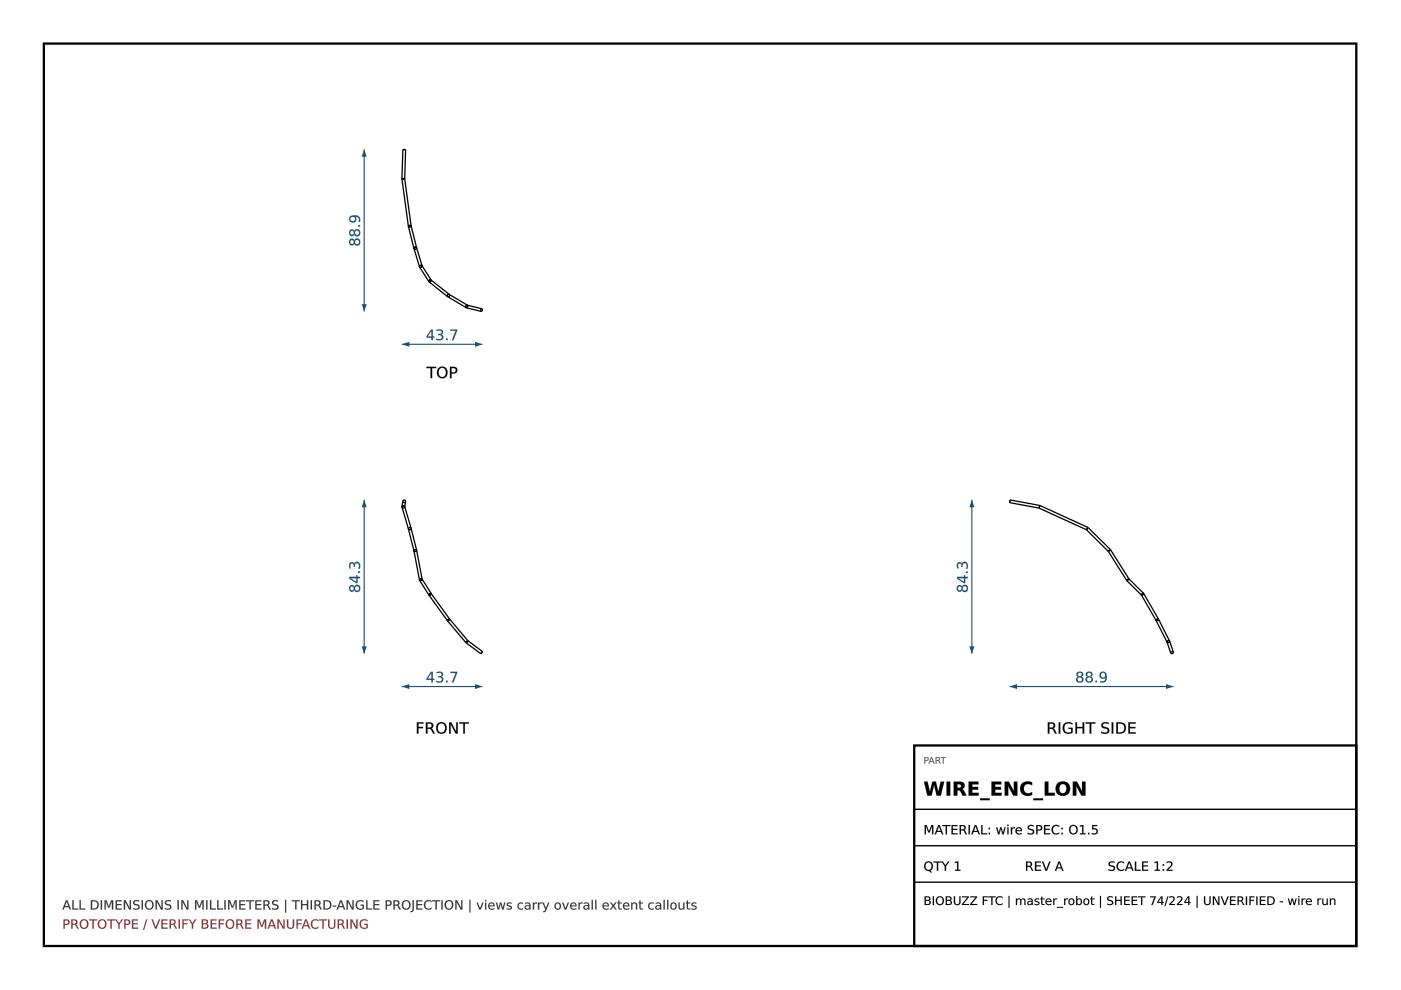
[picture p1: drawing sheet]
<svg xmlns="http://www.w3.org/2000/svg" width="297mm" height="210mm" viewBox="0 0 297 210" stroke-linecap="round" stroke-linejoin="round" font-family="sans-serif">
<path d="M9.3 9.2h278.3v191.4h-278.3z" fill="none" stroke="#000" stroke-width=".49"/>
<g fill="none" stroke="#000" stroke-width=".27">
<path d="M85.2 107.5h.1M85.2 107.5l.1 .1M85.2 107.5l2.6 9.3M85.4 106.2a.29 .29 0 0 1 .4-.2 .29 .29 0 0 1 .2 .3M85.4 106.2l.3 .4 .3-.3M85.4 106.2l-.1 1.4M85.8 107.4l1.4 4.6M86 106.3l-.2 1.3-.3 .1-.2-.1M87.2 112h.1M87.2 112l1.1 4.7M88.3 116.7h.1M88.3 116.7l-.2 .2-.3-.1"/>
<path d="M88.3 116.7l1.2 6.2-.3 .2-.3-.1-1.1-6.2M89 123v.1M89 123.1h.3l.2-.3 1.9 3M89 123.1l1.9 3.1h.3l.2-.3M90.9 126.2h.1M90.9 126.2l3.9 5.4 .3-.1 .2-.2M91.4 125.8l3.9 5.4M91.4 125.8l-.2 .3-.3 .1M94.8 131.6h.1M95.3 131.2l-.4 .4M95.3 131.2l3.9 4.7-.2 .2-.2 .1-3.9-4.6M98.8 136.3h.1"/>
<path d="M98.8 136.3l3.1 2.3 .4-.5M99.2 135.8l-.4 .5M99.2 135.8l3.1 2.3M102.3 138.1h.1"/>
</g>
<g fill="none" stroke="#000" stroke-width=".21" stroke-dasharray=".9 .5" stroke-linecap="butt">
<path d="M85.3 107.6l.5-.3M85.8 107.3l-.3-.1-.3 .2M85.8 107.3v.1M85.8 107.3l-.4-.1-.2 .3M85.8 107.4v.1M86.6 112.2l.3 .1 .3-.3M87.2 112l-.4-.2-.2 .4M87.2 112l-.4-.1-.2 .3M88.3 116.7l-.3-.2-.2 .3M88.3 116.7l-.3-.1-.2 .2M89.5 122.8a.34 .34 0 0 0-.5 .2M89.5 122.9l-.3-.1-.3 .2"/>
<path d="M91.4 125.8l-.3 .1-.2 .3M91.4 125.8h-.3l-.2 .4M91.4 125.9v-.1M95.3 131.2l-.5 .4M95.3 131.2l-.3 .1-.2 .3M95.3 131.3v-.1M99.2 135.8l-.4 .5M99.2 135.9l-.4 .3M102.3 138.1l-.4 .5"/>
</g>
<path d="M85.2 145.6h17.1" fill="none" stroke="#1a5276" stroke-width=".24"/>
<g fill="#1a5276">
<path d="M85.2 145.6l1.6-.6v1.1z"/>
<path d="M100.7 145l1.6 .6-1.6 .5z"/>
<path d="M91.5 142.7l-.8 1.2h.8zM91.4 142.4h.4v1.5h.3v.3h-.3v.5h-.3v-.5h-1.1v-.3zM92.6 142.5a.86 .86 0 0 1 1.3 .7l-.4 .3a.69 .69 0 0 1 .4 .9 .69 .69 0 0 1-.9 .3l-.5-.1v-.3a.67 .67 0 0 0 .7 .2 .67 .67 0 0 0 .5-.6l-.3-.3h-.5v-.2h.3a.37 .37 0 0 0 .4-.4 .37 .37 0 0 0-.4-.3l-.6 .1zM94.6 144.3h.3v.4h-.3zM95.5 142.4h1.5l-.9 2.3h-.3l.8-2h-1.1z"/>
<path d="M91.4 142.7l-.7 1.2h.8zM91.5 142.7v1.2h-.8zM91.4 142.4h.4v1.5h.3v.3h-.3v.5h-.4l.1-.5h-1.1v-.3zM91.4 142.4l-1 1.5v.3l1.1-.1v.6h.3l-.1-.6 .4 .1v-.3h-.4l.1-1.5zM92.6 142.5a.88 .88 0 0 1 1.3 .7l-.4 .3a.61 .61 0 0 1 .5 .5 .61 .61 0 0 1-.4 .7h-.2a.56 .56 0 0 1-.9-.4 .66 .66 0 0 0 .7 .2 .66 .66 0 0 0 .4-.6l-.2-.2-.5-.1v-.3h.3a.35 .35 0 0 0 .4-.3 .35 .35 0 0 0-.4-.3l-.6 .1zM92.6 142.5v.3a.79 .79 0 0 1 1.1 .2l-.2 .3-.6 .1v.2a.52 .52 0 0 1 .8 .4 .52 .52 0 0 1-.8 .5l-.4-.2v.3a.85 .85 0 0 0 1 .1 .85 .85 0 0 0 .4-1l-.4-.2a.59 .59 0 0 0 .4-.8 .59 .59 0 0 0-.8-.3zM94.6 144.3h.3v.4h-.3zM94.6 144.3v.4h.3v-.4zM95.5 142.4h1.5l-.9 2.3h-.3l.8-2h-1.1zM95.5 142.4v.3h1.1l-.8 2h.3l.9-2.3z"/>
</g>
<path d="M77.2 106v32.6" fill="none" stroke="#1a5276" stroke-width=".24"/>
<g fill="#1a5276">
<path d="M77.2 106l.6 1.5h-1.1z"/>
<path d="M76.7 137.1h1.1l-.6 1.5z"/>
<path d="M75.3 124.8a.46 .46 0 0 0 .9 0 .46 .46 0 0 0-.9 0zM74.2 124.2l.6-.1 .3 .4a.7 .7 0 0 1 1-.4 .7 .7 0 0 1 .2 1.1 .63 .63 0 0 1-.6 .3 .63 .63 0 0 1-.6-.4 .63 .63 0 0 1-.9 .2 .63 .63 0 0 1-.1-.9zM74.2 124.8a.41 .41 0 0 0 .8 0 .41 .41 0 0 0-.8 0zM74.3 122.6l1.2 .8v-.8zM74.1 122.3h1.4v-.3h.3v.3h.5v.3h-.5v1h-.3l-1.4-.9zM75.9 121.2h.4v.3h-.4zM74.2 119.4l.6-.2 .3 .4a.69 .69 0 0 1 .9-.4 .69 .69 0 0 1 .4 .9l-.1 .5h-.3a.67 .67 0 0 0 .1-.7 .67 .67 0 0 0-.6-.5l-.2 .3-.1 .5h-.2v-.3a.37 .37 0 0 0-.4-.4 .37 .37 0 0 0-.3 .4l.1 .6h-.3l-.1-.6z"/>
<path d="M75.3 124.8a.45 .45 0 0 0 .9 0 .45 .45 0 0 0-.9 0zM75.2 124.8a.5 .5 0 0 1 1 0 .5 .5 0 0 1-1 0zM74.2 124.2a.54 .54 0 0 1 .5-.2 .54 .54 0 0 1 .4 .5 .63 .63 0 0 1 .6-.5 .63 .63 0 0 1 .6 .3 .72 .72 0 0 1-.2 1.1 .72 .72 0 0 1-1-.3 .56 .56 0 0 1-.6 .4 .56 .56 0 0 1-.5-.5zM74.2 124.2a.65 .65 0 0 0-.1 1 .65 .65 0 0 0 .9 0l.1-.1a.66 .66 0 0 0 1 .2 .66 .66 0 0 0 0-1.1 .66 .66 0 0 0-1 .3l-.3-.4zM74.2 124.8a.4 .4 0 0 0 .8 0 .4 .4 0 0 0-.8 0zM74.2 124.8a.45 .45 0 0 1 .9 0 .45 .45 0 0 1-.9 0zM74.3 122.6l1.3 .8-.1-.8zM74.3 122.6h1.3v.8zM74 122.3h1.5v-.3h.3v.3h.6v.3h-.6v1h-.3l-1.5-.9zM74.1 122.3v.4l1.4 .9h.3v-1h.5v-.3h-.5v-.3h-.3l.1 .3zM75.9 121.1h.5v.4h-.5zM75.9 121.2v.3h.4v-.3zM74.2 119.4a.52 .52 0 0 1 .5-.3 .52 .52 0 0 1 .4 .5 .62 .62 0 0 1 .6-.5 .62 .62 0 0 1 .6 .4l.1 .2a.55 .55 0 0 1 0 .6 .55 .55 0 0 1-.5 .3h.1a.65 .65 0 0 0 .1-.7 .65 .65 0 0 0-.6-.4l-.2 .2v.5h-.3v-.3a.36 .36 0 0 0-.4-.4 .36 .36 0 0 0-.3 .4l.1 .6a.54 .54 0 0 1-.4-.8zM74.2 119.4l-.1 .8v.3h.3a.77 .77 0 0 1 .2-1.1l.3 .2 .1 .6h.2a.52 .52 0 0 1 .4-.8 .52 .52 0 0 1 .5 .8l-.1 .4h.3a.85 .85 0 0 0 0-1.1 .85 .85 0 0 0-1-.3l-.2 .4a.53 .53 0 0 0-.4-.4 .53 .53 0 0 0-.5 .2z"/>
</g>
<g fill="#000">
<path d="M88.4 153.1h1.4v.3h-1.1v.7h1v.3h-1v1.1h-.3zM90.3 153.1h.7a.67 .67 0 0 1 .8 .5 .67 .67 0 0 1-.3 .8l.7 1.1h-.4l-.4-.8-.4-.2h-.4v1h-.3zM90.6 153.4v.9h.4a.43 .43 0 0 0 .5-.5 .43 .43 0 0 0-.5-.4zM93 153.6a.95 .95 0 0 0-.1 1.2 .95 .95 0 0 0 1.1 .4 .96 .96 0 0 0 .4-1.2 .96 .96 0 0 0-1.2-.5zM92.4 154.3a1.2 1.2 0 0 1 2.4 0 1.2 1.2 0 0 1-2.4 0zM95.2 153.1h.5l1 2.1v-2.1h.4v2.4h-.5l-1.1-2v2h-.3zM97.4 153.1h2v.3h-.8v2.1h-.4v-2.1h-.8z"/>
<path d="M88.4 153.1h1.4v.3h-1.1v.7h1v.3h-1v1.2h-.3zM88.4 153.1v2.4h.3v-1.1h1v-.3h-1v-.7h1.1v-.3zM90.3 153.1h.7a.69 .69 0 0 1 .9 .5 .69 .69 0 0 1-.4 .8l.3 .3 .4 .9h-.4l-.5-1-.7-.1v1.1h-.3zM90.3 153.1v2.4h.3v-1l.7 .1 .5 .9h.4l-.5-.8-.3-.3a.65 .65 0 0 0 .4-.8 .65 .65 0 0 0-.8-.4zM90.6 153.4v.9l.4-.1a.41 .41 0 0 0 .5-.4 .41 .41 0 0 0-.5-.4zM90.6 153.4a.72 .72 0 0 1 .9 .2v.2a.42 .42 0 0 1-.5 .5h-.4zM93 153.6a.93 .93 0 0 0-.1 1.2 .93 .93 0 0 0 1.1 .4 .95 .95 0 0 0 .3-1.2 .95 .95 0 0 0-1.1-.5zM93 153.6a.85 .85 0 0 1 1.1-.1 .85 .85 0 0 1 .3 1.1 .79 .79 0 0 1-1 .7 .79 .79 0 0 1-.6-1zM92.4 154.3a1.22 1.22 0 0 1 2.4 0 1.22 1.22 0 0 1-2.4 0zM92.4 154.3a1.2 1.2 0 0 0 2.4 0 1.2 1.2 0 0 0-2.4 0zM95.2 153.1h.5l1 2.1v-2.1h.4v2.5h-.5l-1.1-2.1 .1 2.1h-.4zM95.2 153.1v2.4h.3l.1-2 1 2h.5v-2.4h-.4v2.1l-1-2.1zM97.4 153.1h2v.3h-.8v2.2h-.4v-2.2h-.8zM97.4 153.1v.3h.8v2.1h.4l-.1-2.1h.9v-.3z"/>
</g>
<g fill="none" stroke="#000" stroke-width=".27">
<path d="M85.2 37.9h.1M85.3 37.9h.5M85.3 37.9h-.1M85.3 37.9l1.3 10.1M85.8 37.9h.1M85.8 37.9l1.4 10M86 31.7h.1M86 31.7h-.6l-.2 6.2M86 31.7l-.2 6.2M86.6 48h.1M86.6 48l1.2 4.7M87.2 47.9l-.4-.1-.2 .2"/>
<path d="M87.2 47.9l1.1 4.6M87.2 47.9h-.3l-.3 .1M87.8 52.7h.1M87.8 52.7l1.1 3.9M88.3 52.5l-.3-.1-.2 .3M88.3 52.5l1.2 3.9M88.9 56.6h.1M89.5 56.3h-.4l-.1 .3 1.9 3.1M89.5 56.3l1.9 3.1M89.5 56.4l-.3-.2-.3 .4M90.9 59.7l.1 .1M91.4 59.3l-.4 .1v.4l3.9 3.1"/>
<path d="M91.4 59.3l3.9 3.1-.4 .1v.4M91.4 59.4h-.3l-.2 .3M94.9 62.9h.1M94.9 62.9v-.3l.3-.2 3.9 2.3-.3 .2v.3M94.9 62.9l3.9 2.3M98.8 65.2h.1M98.9 65.3l-.1-.4 .3-.2 3.1 .8M98.9 65.3l3.1 .7M102.2 65.5l.1 .4-.3 .1M102.2 65.5l-.3 .2 .1 .3"/>
</g>
<g fill="none" stroke="#000" stroke-width=".21" stroke-dasharray=".9 .5" stroke-linecap="butt">
<path d="M85.3 37.9l.5 .1M85.8 38l-.6-.1M85.8 38v-.1M85.8 38h-.6M86 31.7h-.6M87.2 47.9l-.3 .3-.3-.2M87.2 47.9l-.3 .2-.3-.1M88.3 52.5v.1M88.3 52.6l-.2 .2-.3-.1M88.3 52.6l-.2 .3-.3-.2M89.5 56.3v.1M89.5 56.4l-.3 .3-.2-.1"/>
<path d="M89.5 56.4v.1M89.5 56.5l-.2 .2-.3-.1M91.4 59.3v.2M91.4 59.5l-.2 .3h-.2M91.4 59.4v.1M91.4 59.5l-.2 .2-.2 .1M95.2 62.4l.1 .2M95.3 62.4v.2M95.3 62.4h-.1M95.3 62.6l-.1 .3h-.3M99.1 64.7l.1 .3M99.1 64.7l.1 .2"/>
<path d="M99.2 65l-.3 .3M99.2 64.9l-.3 .3"/>
</g>
<path d="M85.2 73h17.1" fill="none" stroke="#1a5276" stroke-width=".24"/>
<g fill="#1a5276">
<path d="M85.2 73l1.6-.5v1z"/>
<path d="M100.7 72.5l1.6 .5-1.6 .5z"/>
<path d="M91.5 70.1l-.8 1.2h.8zM91.4 69.9h.4v1.4h.3v.3h-.3v.5h-.3v-.5h-1.1v-.3zM92.6 69.9a.86 .86 0 0 1 1.3 .7l-.4 .3a.69 .69 0 0 1 .4 .9 .69 .69 0 0 1-.9 .4l-.5-.1v-.3a.67 .67 0 0 0 .7 .1 .67 .67 0 0 0 .5-.6l-.3-.2-.5-.1v-.2h.3a.37 .37 0 0 0 .4-.4 .37 .37 0 0 0-.4-.3l-.6 .1zM94.6 71.7h.3v.4h-.3zM95.5 69.9h1.5l-.9 2.2h-.3l.8-2h-1.1z"/>
<path d="M91.4 70.1l-.7 1.3 .8-.1zM91.5 70.1v1.3h-.8zM91.4 69.9h.4v1.4h.3v.3h-.3v.5h-.4l.1-.5h-1.1v-.3zM91.4 69.9l-1 1.4v.3h1.1v.5h.3l-.1-.5h.4v-.3l-.4 .1 .1-1.5zM92.6 69.9a.88 .88 0 0 1 1.3 .7l-.4 .3a.61 .61 0 0 1 .5 .6 .61 .61 0 0 1-.4 .6l-.2 .1a.56 .56 0 0 1-.9-.5v.1a.66 .66 0 0 0 .7 .1 .66 .66 0 0 0 .4-.6l-.2-.2h-.5v-.3h.3a.35 .35 0 0 0 .4-.4 .35 .35 0 0 0-.4-.3l-.6 .1zM92.6 69.9v.3a.79 .79 0 0 1 1.1 .2l-.2 .3-.6 .1v.2a.52 .52 0 0 1 .8 .4 .52 .52 0 0 1-.8 .5l-.4-.1v.2a.85 .85 0 0 0 1 .1 .85 .85 0 0 0 .4-1l-.4-.2a.59 .59 0 0 0 .4-.8 .59 .59 0 0 0-.8-.2zM94.6 71.7h.3v.4h-.3zM94.6 71.7v.4h.3v-.4zM95.5 69.9h1.5l-.9 2.2h-.3l.8-2h-1.1zM95.5 69.9v.2h1.1l-.8 2h.3l.9-2.2z"/>
</g>
<path d="M77.2 31.7v34.3" fill="none" stroke="#1a5276" stroke-width=".24"/>
<g fill="#1a5276">
<path d="M77.2 31.7l.6 1.5h-1.1z"/>
<path d="M76.7 64.5h1.1l-.6 1.5z"/>
<path d="M75.3 51.3a.46 .46 0 0 0 .9 0 .46 .46 0 0 0-.9 0zM74.2 50.8l.6-.2 .3 .4a.7 .7 0 0 1 1-.3 .7 .7 0 0 1 .2 1 .63 .63 0 0 1-.6 .4 .63 .63 0 0 1-.6-.5 .63 .63 0 0 1-.9 .3 .63 .63 0 0 1-.1-1zM74.2 51.3a.41 .41 0 0 0 .8 0 .41 .41 0 0 0-.8 0zM75.3 49.4a.46 .46 0 0 0 .9 0 .46 .46 0 0 0-.9 0zM74.2 48.8l.6-.1 .3 .3a.7 .7 0 0 1 1-.3 .7 .7 0 0 1 .2 1.1 .63 .63 0 0 1-.6 .3 .63 .63 0 0 1-.6-.4 .63 .63 0 0 1-.9 .2 .63 .63 0 0 1-.1-.9zM74.2 49.4a.41 .41 0 0 0 .8 0 .41 .41 0 0 0-.8 0zM75.9 47.7h.4v.3h-.4zM74.2 46a1.24 1.24 0 0 1 1.3-.4 1.24 1.24 0 0 1 .9 1.2l-.1 .2h-.3a.71 .71 0 0 0 0-.8 .71 .71 0 0 0-.7-.3 .75 .75 0 0 1 0 1.1 .75 .75 0 0 1-1 0 .75 .75 0 0 1-.1-1zM74.3 46.5a.51 .51 0 0 0 1 0 .51 .51 0 0 0-1 0z"/>
<path d="M75.3 51.3a.45 .45 0 0 0 .9 0 .45 .45 0 0 0-.9 0zM75.2 51.3a.5 .5 0 0 1 1 0 .5 .5 0 0 1-1 0zM74.2 50.8a.54 .54 0 0 1 .5-.2 .54 .54 0 0 1 .4 .4 .63 .63 0 0 1 .6-.5 .63 .63 0 0 1 .6 .4 .72 .72 0 0 1-.2 1.1 .72 .72 0 0 1-1-.4 .56 .56 0 0 1-.6 .5 .56 .56 0 0 1-.5-.6zM74.2 50.8a.65 .65 0 0 0-.1 .9 .65 .65 0 0 0 .9 .1l.1-.2a.66 .66 0 0 0 1 .2 .66 .66 0 0 0 0-1 .66 .66 0 0 0-1 .2l-.3-.4zM74.2 51.3a.4 .4 0 0 0 .8 0 .4 .4 0 0 0-.8 0zM74.2 51.3a.45 .45 0 0 1 .9 0 .45 .45 0 0 1-.9 0zM75.3 49.4a.45 .45 0 0 0 .9 0 .45 .45 0 0 0-.9 0zM75.2 49.3a.5 .5 0 0 1 1 0 .5 .5 0 0 1-1 0zM74.2 48.8a.54 .54 0 0 1 .5-.2 .54 .54 0 0 1 .4 .4 .63 .63 0 0 1 .6-.5 .63 .63 0 0 1 .6 .4 .72 .72 0 0 1-.2 1.1 .72 .72 0 0 1-1-.3 .56 .56 0 0 1-.6 .4 .56 .56 0 0 1-.5-.5zM74.2 48.8a.65 .65 0 0 0-.1 1 .65 .65 0 0 0 .9 0l.1-.1a.66 .66 0 0 0 1 .2 .66 .66 0 0 0 0-1.1 .66 .66 0 0 0-1 .2l-.3-.3zM74.2 49.4a.4 .4 0 0 0 .8 0 .4 .4 0 0 0-.8 0zM74.2 49.4a.45 .45 0 0 1 .9 0 .45 .45 0 0 1-.9 0zM75.9 47.7h.5v.4h-.5zM75.9 47.7v.3h.4v-.3zM74.1 46a1.25 1.25 0 0 1 1.4-.4 1.25 1.25 0 0 1 .9 1.2l-.1 .3-.3-.1a.69 .69 0 0 0 0-.7 .69 .69 0 0 0-.7-.3v-.1a.68 .68 0 0 1-.1 1.2 .79 .79 0 0 1-1-.1 .79 .79 0 0 1-.1-1zM74.2 46a.74 .74 0 0 0 .1 1 .74 .74 0 0 0 1-.1 .74 .74 0 0 0-.1-1 .72 .72 0 0 1 .8 .3 .72 .72 0 0 1 0 .8h.3a1.04 1.04 0 0 0-.2-1.2 1.04 1.04 0 0 0-1.3-.1zM74.3 46.5a.5 .5 0 0 0 1 0 .5 .5 0 0 0-1 0zM74.3 46.4a.52 .52 0 0 1 1 0 .52 .52 0 0 1-1 0z"/>
</g>
<g fill="#000">
<path d="M90.4 77.8h2.1v.2h-.9v2.2h-.3v-2.2h-.9zM93.2 78.3a.95 .95 0 0 0-.1 1.1 .95 .95 0 0 0 1.1 .4 .96 .96 0 0 0 .3-1.2 .96 .96 0 0 0-1.1-.5zM92.6 78.9a1.2 1.2 0 0 1 2.4 0 1.2 1.2 0 0 1-2.4 0zM95.7 78v.9h.4a.45 .45 0 0 0 .5-.4 .45 .45 0 0 0-.5-.5zM95.4 77.8h.7a.72 .72 0 0 1 .9 .7 .72 .72 0 0 1-.9 .7h-.4v1h-.3z"/>
<path d="M90.4 77.8h2.1v.3l-.9-.1v2.2h-.3v-2.2l-.9 .1zM90.4 77.8v.2h.9v2.2h.3v-2.2h.9v-.2zM93.2 78.3a.93 .93 0 0 0-.1 1.1 .93 .93 0 0 0 1.1 .4 .95 .95 0 0 0 .3-1.2 .95 .95 0 0 0-1.1-.5zM93.2 78.2a.85 .85 0 0 1 1.1 0 .85 .85 0 0 1 .2 1.1 .79 .79 0 0 1-.9 .7 .79 .79 0 0 1-.6-1zM92.5 78.9a1.25 1.25 0 0 1 2.5 0 1.25 1.25 0 0 1-2.5 0zM92.6 78.9a1.2 1.2 0 0 0 2.4 0 1.2 1.2 0 0 0-2.4 0zM95.7 78v.9h.4a.43 .43 0 0 0 .5-.4 .43 .43 0 0 0-.5-.4zM95.7 78h.4a.47 .47 0 0 1 .5 .5 .47 .47 0 0 1-.5 .5h-.4zM95.4 77.8h.7a.74 .74 0 0 1 .9 .7 .74 .74 0 0 1-.9 .7h-.4v1h-.3zM95.4 77.8v2.4h.3v-1a.85 .85 0 0 0 1.2-.9l-.3-.4z"/>
</g>
<g fill="none" stroke="#000" stroke-width=".27">
<path d="M214.1 106.6l6.2 1.1M214.2 106l-.1 .6M214.2 106l6.2 1.2v.1M220.3 107.7h.1M220.3 107.7l10.1 4.6M220.4 107.4l-.1 .3M220.4 107.4h.1M220.4 107.3v.1M220.4 107.3l.1-.1 10.1 4.6M230.3 112.3l4.7 4.6M230.6 111.8l-.1 .2 .2-.1 4.7 4.6M230.6 111.8v.1"/>
<path d="M235.2 116.7l-.2 .2M235.2 116.7l.3-.1 3.8 6.1M235.2 116.7l-.2 .2 3.9 6.2M235.4 116.5l-.2 .2M235.4 116.5v.1M238.9 123.1h.1M239.1 122.8l-.2 .3 3.1 3.1M239.1 122.9l-.2 .2M239.3 122.7l3.1 3.1M242 126.1l3.1 5.4 2.3 4.7M242.2 125.8l.3 .1 3.1 5.4M242.4 125.8l-.2 .1"/>
<path d="M242.4 125.8h.1M245.3 131.3h.3zM245.6 131.3h.1M245.6 131.3l2.4 4.6M247.4 136.1l.8 2.4M247.7 135.9h.3M247.7 135.8l.3 .2 .8 2.3M248 135.9h.1M248.8 138.3l-.3-.2-.3 .4M248.8 138.3l-.2 .3-.4-.1"/>
</g>
<g fill="none" stroke="#000" stroke-width=".21" stroke-dasharray=".9 .5" stroke-linecap="butt">
<path d="M220.3 107.7v-.1M220.3 107.6l.1-.3M220.4 107.2l-.1 .4M220.5 107.2l-.2 .4M230.3 112.3l.2-.3M230.4 112.3l.1-.3M230.6 111.9l-.2 .4M230.7 111.9l-.4 .4M235.4 116.6l-.4 .3M235.5 116.6l-.5 .3M239.1 122.8l.2-.1M239.1 122.9l.3-.1"/>
<path d="M239.3 122.7l-.1 .3-.3 .1M239.4 122.8l-.5 .3M239.4 122.8l-.1-.1M242 126.1l.2-.3M242 126.2l.2-.3M242.5 125.8l-.5 .4M242.5 125.9l-.2 .2h-.3M245.1 131.5l.2-.3M245.1 131.6l.2-.3M245.1 131.6v-.1M245.6 131.3l-.2 .2-.3 .1M245.6 131.3l-.2 .3-.3-.1"/>
<path d="M247.4 136.1l.3-.3M247.4 136.2l.3-.3M248 135.9l-.2 .3h-.4M248 136l-.2 .3-.4-.2"/>
</g>
<path d="M214.1 145.6h34.7" fill="none" stroke="#1a5276" stroke-width=".24"/>
<g fill="#1a5276">
<path d="M214.1 145.6l1.5-.6v1.1z"/>
<path d="M247.2 145l1.6 .6-1.6 .5z"/>
<path d="M228.5 144.1a.46 .46 0 0 0 .9 0 .46 .46 0 0 0-.9 0zM228.4 142.6a.7 .7 0 0 1 .9-.2 .7 .7 0 0 1 .3 .9l-.4 .2a.7 .7 0 0 1 .4 1 .7 .7 0 0 1-1.1 .2 .62 .62 0 0 1-.3-.7 .62 .62 0 0 1 .4-.5l-.4-.3zM228.5 143a.41 .41 0 0 0 .8 0 .41 .41 0 0 0-.8 0zM230.5 144.1a.46 .46 0 0 0 .9 0 .46 .46 0 0 0-.9 0zM230.4 142.6a.7 .7 0 0 1 .9-.2 .7 .7 0 0 1 .2 .9l-.3 .2a.7 .7 0 0 1 .4 1 .7 .7 0 0 1-1.1 .2 .62 .62 0 0 1-.4-.7 .62 .62 0 0 1 .5-.5l-.4-.3zM230.5 143a.41 .41 0 0 0 .8 0 .41 .41 0 0 0-.8 0zM232.3 144.3h.3v.4h-.3zM233.3 142.6a.86 .86 0 0 1 1.1 0 .86 .86 0 0 1 .3 1 1 1 0 0 1-.4 .9 1 1 0 0 1-1 .1v-.2a.72 .72 0 0 0 .8 0 .72 .72 0 0 0 .3-.7 .75 .75 0 0 1-1.1 0 .75 .75 0 0 1 0-1.1zM233.3 143.2a.51 .51 0 0 0 1 0 .51 .51 0 0 0-1 0z"/>
<path d="M228.5 144.1a.45 .45 0 0 0 .9 0 .45 .45 0 0 0-.9 0zM228.5 144.1a.48 .48 0 0 1 .9 0 .48 .48 0 0 1-.9 0zM228.4 142.5a.71 .71 0 0 1 .9-.1 .71 .71 0 0 1 .3 .9l-.4 .2a.63 .63 0 0 1 .5 .6 .63 .63 0 0 1-.5 .6 .69 .69 0 0 1-1-.3 .69 .69 0 0 1 .4-.9 .53 .53 0 0 1-.4-.4 .53 .53 0 0 1 .2-.6zM228.4 142.6a.54 .54 0 0 0 .2 .9 .66 .66 0 0 0-.4 .9 .66 .66 0 0 0 1 .3 .63 .63 0 0 0 .5-.6 .63 .63 0 0 0-.5-.6 .59 .59 0 0 0 .4-.8 .59 .59 0 0 0-.9-.3zM228.5 143a.4 .4 0 0 0 .8 0 .4 .4 0 0 0-.8 0zM228.5 143a.45 .45 0 0 1 .9 0 .45 .45 0 0 1-.9 0zM230.5 144.1a.45 .45 0 0 0 .9 0 .45 .45 0 0 0-.9 0zM230.5 144.1a.48 .48 0 0 1 .9 0 .48 .48 0 0 1-.9 0zM230.4 142.5a.71 .71 0 0 1 .9-.1 .71 .71 0 0 1 .3 .9l-.4 .2a.63 .63 0 0 1 .5 .6 .63 .63 0 0 1-.5 .6 .69 .69 0 0 1-1-.3 .69 .69 0 0 1 .4-.9 .53 .53 0 0 1-.4-.4 .53 .53 0 0 1 .2-.6zM230.4 142.6a.54 .54 0 0 0 .2 .9 .66 .66 0 0 0-.4 .9 .66 .66 0 0 0 1 .3 .63 .63 0 0 0 .5-.6 .63 .63 0 0 0-.5-.6 .59 .59 0 0 0 .4-.8 .59 .59 0 0 0-.9-.3zM230.5 143a.4 .4 0 0 0 .8 0 .4 .4 0 0 0-.8 0zM230.5 143a.43 .43 0 0 1 .8 0 .43 .43 0 0 1-.8 0zM232.2 144.3h.4v.4h-.4zM232.3 144.3v.4h.3v-.4zM233.3 142.6a.87 .87 0 0 1 1.1-.1 .87 .87 0 0 1 .3 1.1 1.02 1.02 0 0 1-.4 1 1.02 1.02 0 0 1-1.1 0l.1-.2a.7 .7 0 0 0 .7 0 .7 .7 0 0 0 .4-.7 .76 .76 0 0 1-1.1 0 .76 .76 0 0 1 0-1.1zM233.3 142.6a.73 .73 0 0 0 0 1.1 .73 .73 0 0 0 1.1-.1 .73 .73 0 0 1-.3 .8 .73 .73 0 0 1-.8 0v.2a1.05 1.05 0 0 0 1.2-.2 1.05 1.05 0 0 0 .1-1.2 .78 .78 0 0 0-.4-.7 .78 .78 0 0 0-.9 .1zM233.4 143.2a.49 .49 0 0 0 .9 0 .49 .49 0 0 0-.9 0zM233.4 143.2a.52 .52 0 0 1 1 0 .52 .52 0 0 1-1 0z"/>
</g>
<path d="M206.1 106v32.6" fill="none" stroke="#1a5276" stroke-width=".24"/>
<g fill="#1a5276">
<path d="M206.1 106l.5 1.5h-1.1z"/>
<path d="M205.5 137.1h1.1l-.5 1.5z"/>
<path d="M204.1 124.8a.46 .46 0 0 0 .9 0 .46 .46 0 0 0-.9 0zM203 124.2l.6-.1 .4 .4a.7 .7 0 0 1 1-.4 .7 .7 0 0 1 .1 1.1 .63 .63 0 0 1-.6 .3 .63 .63 0 0 1-.5-.4 .63 .63 0 0 1-1 .2 .63 .63 0 0 1-.1-.9zM203.1 124.8a.41 .41 0 0 0 .8 0 .41 .41 0 0 0-.8 0zM203.2 122.6l1.2 .8v-.8zM202.9 122.3h1.5v-.3h.2v.3h.6v.3h-.6v1h-.3l-1.4-.9zM204.8 121.2h.4v.3h-.4zM203 119.4l.6-.2 .3 .4a.69 .69 0 0 1 1-.4 .69 .69 0 0 1 .3 .9l-.1 .5h-.3a.67 .67 0 0 0 .2-.7 .67 .67 0 0 0-.7-.5l-.2 .3v.5h-.3v-.3a.37 .37 0 0 0-.3-.4 .37 .37 0 0 0-.4 .4l.1 .6h-.2l-.1-.6z"/>
<path d="M204.1 124.8a.45 .45 0 0 0 .9 0 .45 .45 0 0 0-.9 0zM204.1 124.8a.48 .48 0 0 1 .9 0 .48 .48 0 0 1-.9 0zM203 124.2a.54 .54 0 0 1 .6-.2 .54 .54 0 0 1 .4 .5 .63 .63 0 0 1 .5-.5 .63 .63 0 0 1 .7 .3 .72 .72 0 0 1-.2 1.1 .72 .72 0 0 1-1-.3 .56 .56 0 0 1-.6 .4 .56 .56 0 0 1-.5-.5zM203 124.2a.65 .65 0 0 0-.1 1 .65 .65 0 0 0 1 0l.1-.1a.66 .66 0 0 0 1 .2 .66 .66 0 0 0 0-1.1 .66 .66 0 0 0-1 .3l-.4-.4zM203.1 124.8a.4 .4 0 0 0 .8 0 .4 .4 0 0 0-.8 0zM203.1 124.8a.42 .42 0 0 1 .8 0 .42 .42 0 0 1-.8 0zM203.2 122.6l1.2 .8v-.8zM203.1 122.6h1.3v.8zM202.9 122.3h1.5v-.3h.3l-.1 .3h.6v.3h-.6l.1 1h-.4l-1.4-.9zM202.9 122.3v.4l1.4 .9h.3v-1h.6v-.3h-.6v-.3h-.2v.3zM204.8 121.1h.4v.4h-.4zM204.8 121.2v.3h.4v-.3zM203 119.4a.52 .52 0 0 1 .6-.3 .52 .52 0 0 1 .3 .5 .62 .62 0 0 1 .6-.5 .62 .62 0 0 1 .7 .4v.2a.55 .55 0 0 1 .1 .6 .55 .55 0 0 1-.5 .3 .65 .65 0 0 0 .2-.7 .65 .65 0 0 0-.7-.4l-.2 .2v.5h-.3v-.3a.36 .36 0 0 0-.3-.4 .36 .36 0 0 0-.4 .4l.1 .6a.54 .54 0 0 1-.3-.8zM203 119.4l-.1 .8 .1 .3h.2a.77 .77 0 0 1 .3-1.1l.3 .2v.6h.3a.52 .52 0 0 1 .4-.8 .52 .52 0 0 1 .5 .8l-.2 .4h.3a.85 .85 0 0 0 0-1.1 .85 .85 0 0 0-.9-.3l-.2 .4a.53 .53 0 0 0-.4-.4 .53 .53 0 0 0-.6 .2z"/>
</g>
<g fill="#000">
<path d="M222.2 153.1h.7a.67 .67 0 0 1 .8 .5 .67 .67 0 0 1-.4 .8l.7 1.1h-.3l-.4-.8-.5-.2h-.3v1h-.3zM222.5 153.4v.9h.4a.43 .43 0 0 0 .5-.5 .43 .43 0 0 0-.5-.4zM224.5 153.1h.3v2.4h-.3zM225.6 153.4a1.51 1.51 0 0 1 1.8-.1v.4a.99 .99 0 0 0-1.4-.1 .99 .99 0 0 0-.2 1.3 .99 .99 0 0 0 1.3 .3v-.6h-.5v-.3h.8v1a1.3 1.3 0 0 1-1.8-.1 1.3 1.3 0 0 1 0-1.8zM228 153.1h.3v1h1.2v-1h.4v2.4h-.4v-1.1h-1.2v1.1h-.3zM230.2 153.1h2v.3h-.8v2.1h-.4v-2.1h-.8zM233.7 153.3l1-.2 .3 .1v.3a.82 .82 0 0 0-1.2 .3l.1 .2a1.3 1.3 0 0 1 1.3 .9 1.1 1.1 0 0 1-1.7 .5v-.3a.74 .74 0 0 0 .8 .3 .74 .74 0 0 0 .5-.6l-.1-.2a1.34 1.34 0 0 1-1.2-.8zM235.7 153.1h.3v2.4h-.3zM237 153.4v1.9a1 1 0 0 0 1.4-1 1 1 0 0 0-1.4-.9zM236.7 153.1h.7a1.21 1.21 0 0 1 1.3 1.2 1.21 1.21 0 0 1-1.3 1.2h-.7zM239.2 153.1h1.6v.3h-1.2v.7h1.1v.3h-1.1v.9h1.2v.2h-1.6z"/>
<path d="M222.1 153.1h.8a.69 .69 0 0 1 .8 .5 .69 .69 0 0 1-.4 .8l.3 .3 .5 .9h-.4l-.6-1-.6-.1v1.1h-.4zM222.2 153.1v2.4h.3v-1l.7 .1 .5 .9h.3l-.4-.8-.3-.3a.65 .65 0 0 0 .4-.8 .65 .65 0 0 0-.8-.4zM222.5 153.4v.9l.4-.1a.41 .41 0 0 0 .5-.4 .41 .41 0 0 0-.5-.4zM222.5 153.4a.72 .72 0 0 1 .9 .2v.2a.42 .42 0 0 1-.5 .5h-.4zM224.5 153.1h.3v2.5h-.3zM224.5 153.1v2.4h.3v-2.4zM225.6 153.4a1.5 1.5 0 0 1 1.8-.1v.4a.98 .98 0 0 0-1.4-.1 .98 .98 0 0 0-.2 1.3 .98 .98 0 0 0 1.3 .3v-.6h-.6v-.3h.9v1a1.32 1.32 0 0 1-1.8-.1 1.32 1.32 0 0 1 0-1.8zM225.6 153.4a1.29 1.29 0 0 0 0 1.8 1.29 1.29 0 0 0 1.8 .1v-1h-.8v.3l.5-.1v.7a.99 .99 0 0 1-1.3-.3 .99 .99 0 0 1 .2-1.3 .99 .99 0 0 1 1.4 .1v-.4a1.57 1.57 0 0 0-1.8 .1zM228 153.1h.4v1h1.1v-1h.4v2.5h-.4v-1.2h-1.2l.1 1.2h-.4zM228 153.1v2.4h.3v-1.1h1.3l-.1 1.1h.4v-2.4h-.4l.1 1h-1.3v-1zM230.2 153.1h2v.3h-.8v2.2h-.4v-2.2h-.8zM230.2 153.1v.3h.9l-.1 2.1h.4v-2.1h.8v-.3zM233.7 153.3l.4-.2 .8 .1h.2v.4a.87 .87 0 0 0-1.3 .2l.1 .2 .6 .2a.76 .76 0 0 1 .7 .9 .76 .76 0 0 1-1.1 .5l-.6-.1v-.4a.72 .72 0 0 0 .8 .3 .72 .72 0 0 0 .5-.6l-.4-.3a.72 .72 0 0 1-.8-.4 .72 .72 0 0 1 .1-.8zM233.7 153.3a.64 .64 0 0 0-.1 .7 .64 .64 0 0 0 .6 .4 .5 .5 0 0 1 .7 .6 .5 .5 0 0 1-.8 .3l-.6-.2v.3a1.09 1.09 0 0 0 1.7-.5 .82 .82 0 0 0-.9-.7l-.3-.1a.44 .44 0 0 1-.1-.6 .44 .44 0 0 1 .6-.1l.6 .1-.1-.3h-.3zM235.7 153.1h.3v2.5h-.3zM235.7 153.1v2.4h.3v-2.4zM237 153.4v1.9a.98 .98 0 0 0 1.4-1 .98 .98 0 0 0-1.4-.9zM237 153.4a1.01 1.01 0 0 1 1.4 .9 1.01 1.01 0 0 1-1.4 1zM236.7 153.1a1.7 1.7 0 0 1 2 .7 1.21 1.21 0 0 1-.1 1.3 1.21 1.21 0 0 1-1.2 .5h-.7zM236.7 153.1v2.4h.7a1.19 1.19 0 0 0 1.3-1.2 1.19 1.19 0 0 0-1.3-1.1zM239.2 153.1h1.6v.3h-1.2v.7h1.1v.3h-1.1v.9h1.2v.3h-1.6zM239.2 153.1v2.4h1.6v-.2h-1.3v-.9h1.2v-.3h-1.2v-.7h1.3v-.3z"/>
</g>
<g fill="#333">
<path d="M14.1 191.1l-.3 1h.7zM14 190.9h.3l.8 1.9h-.3l-.2-.5h-.9l-.2 .5h-.3zM15.3 190.9h.3v1.7h1v.2h-1.3zM16.9 190.9h.2v1.7h1v.2h-1.2zM19.5 191.1v1.5a.82 .82 0 0 0 1.1-.7 .82 .82 0 0 0-1.1-.8zM19.3 190.9h.5a.99 .99 0 0 1 1.1 1 .99 .99 0 0 1-1.1 .9h-.5zM21.4 190.9h.2v1.9h-.2zM22.2 190.9h.4l.5 1.3 .5-1.3h.4v1.9h-.3v-1.7l-.5 1.4h-.3l-.5-1.4v1.7h-.2zM24.5 190.9h1.3v.2h-1v.6h.9v.2h-.9v.7h1v.2h-1.3zM26.3 190.9h.3l.9 1.6v-1.6h.3v1.9h-.4l-.9-1.6v1.6h-.2zM28.4 191l.8-.1h.3v.3a.51 .51 0 0 0-.6-.2 .51 .51 0 0 0-.3 .6 .96 .96 0 0 1 1 .9 1 1 0 0 1-1.4 .3v-.3a.64 .64 0 0 0 1.1-.3l-.1-.1a.97 .97 0 0 1-1-.9zM30 190.9h.3v1.9h-.3zM31.2 191.3a.78 .78 0 0 0-.1 .9 .78 .78 0 0 0 .9 .4 .76 .76 0 0 0 .3-1.1 .76 .76 0 0 0-1.1-.2zM30.7 191.8a.99 .99 0 0 1 1.9 0 .99 .99 0 0 1-1.9 0zM33 190.9h.4l.8 1.6v-1.6h.3v1.9h-.4l-.8-1.6v1.6h-.3zM35.1 191l.8-.1h.3v.3a.51 .51 0 0 0-.6-.2 .51 .51 0 0 0-.3 .6 .96 .96 0 0 1 1 .9 1 1 0 0 1-1.3 .3v-.3a.64 .64 0 0 0 1-.3v-.1a.97 .97 0 0 1-1-.9zM37.6 190.9h.3v1.9h-.3zM38.4 190.9h.4l.9 1.6v-1.6h.3v1.9h-.4l-.9-1.6v1.6h-.3zM41.4 190.9h.4l.5 1.3 .5-1.3h.4v1.9h-.3v-1.7l-.5 1.4h-.3l-.5-1.4v1.7h-.2zM43.7 190.9h.3v1.9h-.3zM44.5 190.9h.3v1.7h1v.2h-1.3zM46 190.9h.3v1.7h1v.2h-1.3zM47.6 190.9h.2v1.9h-.2zM48.4 190.9h.4l.5 1.3 .5-1.3h.4v1.9h-.3v-1.7l-.5 1.4h-.2l-.6-1.4v1.7h-.2zM50.7 190.9h1.3v.2h-1v.6h1v.2h-1v.7h1v.2h-1.3zM52.2 190.9h1.7v.2h-.7v1.7h-.3v-1.7h-.7zM54.1 190.9h1.3v.2h-1v.6h.9v.2h-.9v.7h1v.2h-1.3zM55.9 190.9h.6a.55 .55 0 0 1 .6 .3 .55 .55 0 0 1-.3 .7l.6 .9h-.3l-.3-.6-.4-.2h-.3v.8h-.2zM56.1 191.1v.7h.4a.35 .35 0 0 0 .4-.4 .35 .35 0 0 0-.4-.3zM57.9 191l.8-.1h.3v.3a.51 .51 0 0 0-.7-.2 .51 .51 0 0 0-.3 .6 .96 .96 0 0 1 1 .9 1 1 0 0 1-1.3 .3v-.3a.64 .64 0 0 0 1.1-.3l-.1-.1a.97 .97 0 0 1-1-.9zM60.4 190.8h.3v2.7h-.3zM61.9 190.9h1.7v.2h-.7v1.7h-.3v-1.7h-.7zM63.8 190.9h.3v.8h1v-.8h.2v1.9h-.2v-.9h-1v.9h-.3zM65.9 190.9h.2v1.9h-.2zM66.7 190.9h.6a.55 .55 0 0 1 .6 .3 .55 .55 0 0 1-.3 .7l.6 .9h-.3l-.3-.6-.4-.2h-.2v.8h-.3zM67 191.1v.7h.3a.35 .35 0 0 0 .4-.4 .35 .35 0 0 0-.4-.3zM68.9 191.1v1.5a.82 .82 0 0 0 1.1-.7 .82 .82 0 0 0-1.1-.8zM68.6 190.9h.5a.99 .99 0 0 1 1.2 1 .99 .99 0 0 1-1.2 .9h-.5zM70.6 192h.7v.2h-.7zM72.3 191.1l-.4 1h.7zM72.1 190.9h.3l.8 1.9h-.3l-.2-.5h-.9l-.2 .5h-.2zM73.5 190.9h.3l.9 1.6v-1.6h.3v1.9h-.4l-.9-1.6v1.6h-.2zM75.7 191.1l.4-.2 .5-.1 .5 .2v.3a.81 .81 0 0 0-1.1-.1 .81 .81 0 0 0-.2 1.1 .81 .81 0 0 0 1.1 .3v-.6h-.5v-.2h.8v.9a1.07 1.07 0 0 1-1.5-.1 1.07 1.07 0 0 1 0-1.5zM77.6 190.9h.3v1.7h1v.2h-1.3zM79.2 190.9h1.2v.2h-1v.6h1v.2h-1v.7h1.1v.2h-1.3zM82 191.1v.7h.4a.37 .37 0 0 0 .4-.3 .37 .37 0 0 0-.4-.4zM81.8 190.9h.6a.6 .6 0 0 1 .7 .6 .6 .6 0 0 1-.7 .6h-.4v.7h-.2zM83.4 190.9h.6a.55 .55 0 0 1 .7 .3 .55 .55 0 0 1-.3 .7l.6 .9h-.3l-.4-.6-.3-.2h-.3v.8h-.3zM83.7 191.1v.7h.3a.35 .35 0 0 0 .4-.4 .35 .35 0 0 0-.4-.3zM85.7 191.3a.78 .78 0 0 0-.2 .9 .78 .78 0 0 0 1 .4 .76 .76 0 0 0 .2-1.1 .76 .76 0 0 0-1-.2zM85.1 191.8a1 1 0 0 1 2 0 1 1 0 0 1-2 0zM87.5 190.9h.2v2l-.2 .4-.4 .1v-.2l.3-.3zM88.3 190.9h1.2v.2h-1v.6h1v.2h-1v.7h1.1v.2h-1.3zM90.1 191.1l.5-.2 .4-.1 .5 .2v.3a.78 .78 0 0 0-1.1 0 .78 .78 0 0 0 0 1.1 .78 .78 0 0 0 1.1 0v.3a1.04 1.04 0 0 1-1.4-.2 1.04 1.04 0 0 1 0-1.4zM91.6 190.9h1.7v.2h-.7v1.7h-.3v-1.7h-.7zM93.6 190.9h.2v1.9h-.2zM94.7 191.3a.78 .78 0 0 0-.1 .9 .78 .78 0 0 0 .9 .4 .76 .76 0 0 0 .3-1.1 .76 .76 0 0 0-1.1-.2zM94.2 191.8a1 1 0 0 1 2 0 1 1 0 0 1-2 0zM96.5 190.9h.4l.9 1.6v-1.6h.2v1.9h-.3l-.9-1.6v1.6h-.3zM99.5 190.8h.3v2.7h-.3zM101 191.4h.3l.5 1.2 .4-1.2h.3l-.6 1.4h-.3zM102.8 191.4h.3v1.4h-.3zM102.8 190.8h.3v.3h-.3zM103.7 191.5a.69 .69 0 0 1 .8-.1 .69 .69 0 0 1 .4 .8h-1.1a.67 .67 0 0 0 1 .3v.3a.84 .84 0 0 1-1.1-.1 .84 .84 0 0 1 0-1.2zM103.9 191.7l-.1 .3h.8l-.2-.4zM105.1 191.4h.3l.3 1.1 .3-1.1h.3l.3 1.1 .3-1.1h.2l-.3 1.4h-.3l-.4-1.2-.3 1.2h-.3zM107.6 191.4h.8l.1 .2a.41 .41 0 0 0-.5-.1 .41 .41 0 0 0-.3 .4 .61 .61 0 0 1 .6 .2 .61 .61 0 0 1 .1 .7h-.8h-.2v-.3a.53 .53 0 0 0 .9-.1l-.1-.1a.6 .6 0 0 1-.6-.2 .6 .6 0 0 1 0-.7zM109.9 191.5l.7-.2 .3 .1v.3a.58 .58 0 0 0-.8 0 .58 .58 0 0 0 0 .8 .58 .58 0 0 0 .8 .1v.2a.8 .8 0 0 1-1.1-.2 .8 .8 0 0 1 .1-1.1zM111.6 192.2l-.1 .1a.36 .36 0 0 0 .3 .4 .36 .36 0 0 0 .4-.3v-.3zM111.3 191.4a.73 .73 0 0 1 1.2 .6v.8h-.3v-.2a.53 .53 0 0 1-.6 .3 .53 .53 0 0 1-.4-.6 .53 .53 0 0 1 .7-.4h.3a.53 .53 0 0 0-.3-.4 .53 .53 0 0 0-.6 .2zM113 191.4h.2v.2l.2-.2 .5-.1v.3a.44 .44 0 0 0-.5 0 .44 .44 0 0 0-.2 .5v.7h-.2zM114.1 191.4h.2v.2l.2-.2 .4-.1v.3a.44 .44 0 0 0-.4 0 .44 .44 0 0 0-.2 .5v.7h-.2zM115 191.4h.3l.4 1.1 .5-1.1h.3l-.8 1.8-.2 .2h-.4v-.2h.4l.1-.4zM117.9 191.7a.5 .5 0 0 0 0 .7 .5 .5 0 0 0 .7 0 .51 .51 0 0 0 0-.6 .51 .51 0 0 0-.7-.1zM117.5 192.1a.75 .75 0 0 1 1.5 0 .75 .75 0 0 1-1.5 0zM119.2 191.4h.2l.5 1.2 .5-1.2h.2l-.5 1.4h-.4zM121.1 191.5a.69 .69 0 0 1 .8-.1 .69 .69 0 0 1 .3 .8h-1.1a.67 .67 0 0 0 1.1 .3v.3a.84 .84 0 0 1-1.1-.1 .84 .84 0 0 1 0-1.2zM121.3 191.7l-.2 .3h.9l-.2-.4zM122.6 191.4h.3v.2l.2-.2 .4-.1v.3a.44 .44 0 0 0-.4 0 .44 .44 0 0 0-.2 .5v.7h-.3zM124 192.2v.1a.36 .36 0 0 0 .2 .4 .36 .36 0 0 0 .5-.3v-.3zM123.8 191.4a.73 .73 0 0 1 1.1 .6v.8h-.2v-.2a.53 .53 0 0 1-.7 .3 .53 .53 0 0 1-.3-.6 .53 .53 0 0 1 .7-.4h.3a.53 .53 0 0 0-.4-.4 .53 .53 0 0 0-.5 .2zM125.4 190.8h.3v2h-.3zM126.2 190.8h.3v2h-.3zM127.9 191.5a.69 .69 0 0 1 .9-.1 .69 .69 0 0 1 .3 .8h-1.1a.67 .67 0 0 0 1.1 .3v.3a.84 .84 0 0 1-1.2-.1 .84 .84 0 0 1 0-1.2zM128.1 191.7l-.1 .3h.9l-.3-.4zM129.3 191.4h.3l.4 .5 .4-.5h.3l-.5 .7 .5 .7h-.2l-.5-.5-.4 .5h-.3l.6-.7zM131.1 190.9h.2v.5h.5v.2h-.5v.9l.5 .1v.2h-.5l-.2-.2v-1h-.2v-.2h.2zM132.3 191.5a.69 .69 0 0 1 .8-.1 .69 .69 0 0 1 .3 .8h-1.1a.67 .67 0 0 0 1.1 .3v.3a.84 .84 0 0 1-1.1-.1 .84 .84 0 0 1 0-1.2zM132.5 191.7l-.2 .3h.9l-.2-.4zM133.8 191.4h.3v.2a.54 .54 0 0 1 .6-.2 .54 .54 0 0 1 .4 .6v.8h-.3v-.8a.39 .39 0 0 0-.4-.5 .39 .39 0 0 0-.3 .5v.8h-.3zM135.6 190.9h.2v.5h.5v.2h-.5v.9l.5 .1v.2h-.5l-.2-.2v-1h-.2v-.2h.2zM137.6 191.5l.7-.2 .3 .1v.3a.58 .58 0 0 0-.8 0 .58 .58 0 0 0 0 .8 .58 .58 0 0 0 .8 .1v.2a.8 .8 0 0 1-1.1-.2 .8 .8 0 0 1 .1-1.1zM139.3 192.2l-.1 .1a.36 .36 0 0 0 .3 .4 .36 .36 0 0 0 .4-.3v-.3zM139 191.4a.73 .73 0 0 1 1.2 .6v.8h-.3v-.2a.53 .53 0 0 1-.6 .3 .53 .53 0 0 1-.4-.6 .53 .53 0 0 1 .7-.4h.3a.53 .53 0 0 0-.3-.4 .53 .53 0 0 0-.6 .2zM140.7 190.8h.2v2h-.2zM141.5 190.8h.2v2h-.2zM142.5 191.7a.5 .5 0 0 0-.1 .7 .5 .5 0 0 0 .8 0 .51 .51 0 0 0-.1-.6 .51 .51 0 0 0-.6-.1zM142 192.1a.75 .75 0 0 1 1.5 0 .75 .75 0 0 1-1.5 0zM143.9 191.4h.2v.9a.39 .39 0 0 0 .4 .4 .39 .39 0 0 0 .4-.5v-.8h.2v1.4h-.2v-.2a.54 .54 0 0 1-.7 .3 .54 .54 0 0 1-.3-.6zM145.6 190.9h.3v.5h.5v.2h-.5v.9l.5 .1v.2h-.5l-.3-.2v-1h-.2v-.2h.2zM146.7 191.4h.8l.1 .2a.41 .41 0 0 0-.4-.1 .41 .41 0 0 0-.3 .4 .61 .61 0 0 1 .6 .2 .61 .61 0 0 1 .1 .7h-.9h-.1v-.3a.53 .53 0 0 0 .9-.1l-.1-.1a.6 .6 0 0 1-.6-.2 .6 .6 0 0 1-.1-.7z"/>
<path d="M14.1 191.1l-.3 1h.7zM14.1 191.1l.4 1h-.7zM14 190.9h.3l.8 2h-.3l-.2-.6h-.9l-.2 .6h-.3zM14 190.9l-.8 1.9h.3l.2-.5h.9l.2 .5h.3l-.8-1.9zM15.3 190.9h.3v1.7h1v.3h-1.3zM15.3 190.9v1.9h1.3v-.2h-1v-1.7zM16.9 190.9h.2v1.7h1v.3h-1.2zM16.9 190.9v1.9h1.2v-.2h-1v-1.7zM19.5 191.1v1.5a.81 .81 0 0 0 1.1-.7 .81 .81 0 0 0-1.1-.8zM19.5 191.1a.83 .83 0 0 1 1.2 .8 .83 .83 0 0 1-1.2 .7zM19.2 190.9h.6a1.01 1.01 0 0 1 1.1 1 1.01 1.01 0 0 1-1.1 1h-.6zM19.3 190.9v1.9h.5a.98 .98 0 0 0 1.1-.9 .98 .98 0 0 0-1.1-1zM21.3 190.9h.3v2h-.3zM21.4 190.9v1.9h.2v-1.9zM22.2 190.9h.4l.5 1.3 .5-1.3h.4v2h-.3v-1.8l-.5 1.4h-.3l-.5-1.4v1.8h-.2zM22.2 190.9v1.9h.2v-1.7l.5 1.4h.3l.5-1.4v1.7h.3v-1.9h-.4l-.5 1.4-.5-1.4zM24.5 190.9h1.3v.2h-1v.6h1v.2h-1v.7h1v.3h-1.3zM24.5 190.9v1.9h1.3v-.2h-1v-.7h.9v-.2h-.9v-.6h1v-.2zM26.2 190.9h.4l.9 1.6v-1.6h.3v2h-.4l-.9-1.7v1.7h-.3zM26.3 190.9v1.9h.2v-1.6l.9 1.6h.4v-1.9h-.3v1.6l-.9-1.6zM28.4 191l.3-.2a.51 .51 0 0 1 .8 .4 .5 .5 0 0 0-.6-.2 .5 .5 0 0 0-.3 .6l.4 .1a.62 .62 0 0 1 .6 .8 .62 .62 0 0 1-.9 .4l-.5-.1v-.3a.63 .63 0 0 0 1.1-.3l-.4-.2a.59 .59 0 0 1-.6-.3 .59 .59 0 0 1 .1-.7zM28.4 191a.53 .53 0 0 0-.1 .6 .53 .53 0 0 0 .5 .3 .42 .42 0 0 1 .5 .5 .42 .42 0 0 1-.6 .3l-.5-.2v.2a.83 .83 0 0 0 .9 .1 .83 .83 0 0 0 .5-.7l-.3-.3-.7-.2a.52 .52 0 0 1 .3-.6 .52 .52 0 0 1 .6 .2v-.3h-.3zM30 190.9h.3v2h-.3zM30 190.9v1.9h.3v-1.9zM31.2 191.3a.77 .77 0 0 0-.1 .9 .77 .77 0 0 0 .9 .4 .75 .75 0 0 0 .2-1.1 .75 .75 0 0 0-1-.2zM31.2 191.3a.78 .78 0 0 1 1.1 .4 .78 .78 0 0 1-.7 1 .85 .85 0 0 1-.4-1.4zM30.6 191.8a1.05 1.05 0 0 1 2.1 0 1.05 1.05 0 0 1-2.1 0zM30.7 191.8a.98 .98 0 0 0 1.9 0 .98 .98 0 0 0-1.9 0zM33 190.9h.4l.8 1.6v-1.6h.3v2h-.4l-.8-1.7v1.7h-.3zM33 190.9v1.9h.3v-1.6l.8 1.6h.4v-1.9h-.3v1.6l-.8-1.6zM35.1 191l.3-.2a.51 .51 0 0 1 .8 .4 .5 .5 0 0 0-.6-.2 .5 .5 0 0 0-.3 .6l.5 .1a.62 .62 0 0 1 .5 .8 .62 .62 0 0 1-.9 .4l-.5-.1v-.3a.63 .63 0 0 0 1.1-.3l-.3-.2a.59 .59 0 0 1-.7-.3 .59 .59 0 0 1 .1-.7zM35.1 191a.53 .53 0 0 0-.1 .6 .53 .53 0 0 0 .5 .3 .42 .42 0 0 1 .6 .5 .42 .42 0 0 1-.7 .3l-.4-.2v.2a.83 .83 0 0 0 .8 .1 .83 .83 0 0 0 .5-.7l-.2-.3-.8-.2a.52 .52 0 0 1 .3-.6 .52 .52 0 0 1 .6 .2v-.3h-.3zM37.6 190.9h.3v2h-.3zM37.6 190.9v1.9h.3v-1.9zM38.4 190.9h.4l.9 1.6v-1.6h.3v2h-.4l-.9-1.7v1.7h-.3zM38.4 190.9v1.9h.3v-1.6l.9 1.6h.4v-1.9h-.3v1.6l-.9-1.6zM41.3 190.9h.5l.5 1.3 .5-1.3h.4v2h-.3v-1.8l-.5 1.4h-.3l-.5-1.4v1.8h-.3zM41.4 190.9v1.9h.2v-1.7l.5 1.4h.3l.5-1.4v1.7h.3v-1.9h-.4l-.5 1.4-.5-1.4zM43.7 190.9h.3v2h-.3zM43.7 190.9v1.9h.3v-1.9zM44.5 190.9h.3v1.7h1v.3h-1.3zM44.5 190.9v1.9h1.3v-.2h-1v-1.7zM46 190.9h.3v1.7h1v.3h-1.3zM46 190.9v1.9h1.3v-.2h-1v-1.7zM47.6 190.9h.3v2h-.3zM47.6 190.9v1.9h.2v-1.9zM48.4 190.9h.4l.5 1.3 .5-1.3h.4v2h-.3v-1.8l-.5 1.4h-.3l-.5-1.4 .1 1.8h-.3zM48.4 190.9v1.9h.2v-1.7l.6 1.4h.2l.5-1.4v1.7h.3v-1.9h-.4l-.5 1.4-.5-1.4zM50.7 190.9h1.3v.2h-1v.6h1v.2h-1v.7h1v.3h-1.3zM50.7 190.9v1.9h1.3v-.2h-1v-.7h1v-.2h-1v-.6h1v-.2zM52.2 190.9h1.7v.2h-.7v1.8h-.3v-1.8h-.7zM52.2 190.9v.2h.7v1.7h.3l-.1-1.7h.8v-.2zM54.1 190.9h1.3v.2h-1v.6h1v.2h-1v.7h1v.3h-1.3zM54.1 190.9v1.9h1.3v-.2h-1v-.7h.9v-.2h-.9v-.6h1v-.2zM55.8 190.9h.7a.57 .57 0 0 1 .6 .3 .57 .57 0 0 1-.3 .7l.6 1h-.3l-.4-.8-.6-.1v.9h-.3zM55.9 190.9v1.9h.2v-.8l.6 .1 .4 .7h.3l-.6-.9a.54 .54 0 0 0 .3-.6 .54 .54 0 0 0-.6-.4zM56.1 191.1v.7h.4a.34 .34 0 0 0 .3-.4 .34 .34 0 0 0-.3-.3zM56.1 191.1h.4a.37 .37 0 0 1 .4 .3 .37 .37 0 0 1-.4 .4h-.4zM57.8 191l.4-.2a.51 .51 0 0 1 .8 .4h-.1a.5 .5 0 0 0-.6-.2 .5 .5 0 0 0-.3 .6l.5 .1a.62 .62 0 0 1 .6 .8 .62 .62 0 0 1-.9 .4l-.5-.1v-.3a.63 .63 0 0 0 1.1-.3l-.4-.2a.59 .59 0 0 1-.7-.3 .59 .59 0 0 1 .1-.7zM57.9 191a.53 .53 0 0 0-.2 .6 .53 .53 0 0 0 .5 .3 .42 .42 0 0 1 .6 .5 .42 .42 0 0 1-.6 .3l-.5-.2v.2a.83 .83 0 0 0 .9 .1 .83 .83 0 0 0 .4-.7l-.2-.3-.8-.2a.52 .52 0 0 1 .3-.6 .52 .52 0 0 1 .7 .2v-.3h-.3zM60.4 190.8h.3v2.7h-.3zM60.4 190.8v2.7h.3v-2.7zM61.9 190.9h1.7v.2h-.7v1.8h-.3v-1.8h-.7zM61.9 190.9v.2h.7v1.7h.3l-.1-1.7h.8v-.2zM63.8 190.9h.3v.8h1v-.8h.3v2h-.3v-1h-1v1h-.3zM63.8 190.9v1.9h.3v-.9h1v.9h.2v-1.9h-.2v.8h-1v-.8zM65.9 190.9h.3v2h-.3zM65.9 190.9v1.9h.2v-1.9zM66.7 190.9h.6a.57 .57 0 0 1 .7 .3 .57 .57 0 0 1-.4 .7l.7 1h-.4l-.4-.8-.5-.1v.9h-.3zM66.7 190.9v1.9h.3l-.1-.8 .6 .1 .4 .7h.3l-.6-.9a.54 .54 0 0 0 .3-.6 .54 .54 0 0 0-.6-.4zM67 191.1v.7h.3a.34 .34 0 0 0 .4-.4 .34 .34 0 0 0-.4-.3zM66.9 191.1h.4a.37 .37 0 0 1 .4 .3 .37 .37 0 0 1-.4 .4h-.4zM68.9 191.1v1.5a.81 .81 0 0 0 1.1-.7 .81 .81 0 0 0-1.1-.8zM68.8 191.1a.83 .83 0 0 1 1.2 .8 .83 .83 0 0 1-1.2 .7zM68.6 190.9h.5a1.01 1.01 0 0 1 1.2 1 1.01 1.01 0 0 1-1.2 1h-.5zM68.6 190.9v1.9h.5a.98 .98 0 0 0 1.1-.9 .98 .98 0 0 0-1.1-1zM70.5 192h.8v.2h-.8zM70.6 192v.2h.7v-.2zM72.3 191.1l-.4 1h.7zM72.3 191.1l.4 1h-.8zM72.1 190.9h.3l.8 2h-.3l-.2-.6h-.9l-.1 .6h-.4zM72.1 190.9l-.7 1.9h.2l.2-.5h.9l.2 .5h.3l-.8-1.9zM73.5 190.9h.4l.8 1.6v-1.6h.3v2h-.4l-.9-1.7 .1 1.7h-.3zM73.5 190.9v1.9h.2l.1-1.6 .8 1.6h.4v-1.9h-.3v1.6l-.9-1.6zM75.7 191.1a1.24 1.24 0 0 1 1.4-.1v.3a.8 .8 0 0 0-1.1-.1 .8 .8 0 0 0-.2 1.1 .8 .8 0 0 0 1.1 .3v-.6h-.5v-.2h.8v.9a1.09 1.09 0 0 1-1.5-.1 1.09 1.09 0 0 1 0-1.5zM75.7 191.1a1.06 1.06 0 0 0 0 1.5 1.06 1.06 0 0 0 1.4 .1l.1-.9h-.8v.2h.5v.6a.82 .82 0 0 1-1.1-.3 .82 .82 0 0 1 .2-1.1 .82 .82 0 0 1 1.1 .1v-.3a1.29 1.29 0 0 0-1.4 .1zM77.6 190.9h.3v1.7h1v.3h-1.3zM77.6 190.9v1.9h1.3v-.2h-1v-1.7zM79.2 190.9h1.2v.2h-1v.6h1v.2h-1v.7h1.1v.3h-1.3zM79.2 190.9v1.9h1.3v-.2h-1.1v-.7h1v-.2h-1v-.6h1v-.2zM82 191.1v.7h.4a.36 .36 0 0 0 .4-.3 .36 .36 0 0 0-.4-.4zM82 191.1h.4a.38 .38 0 0 1 .4 .4 .38 .38 0 0 1-.4 .3h-.4zM81.8 190.9h.6a.61 .61 0 0 1 .7 .6 .61 .61 0 0 1-.7 .6h-.4v.8h-.2zM81.8 190.9v1.9h.2v-.8a.67 .67 0 0 0 .9-.1 .67 .67 0 0 0 0-.9zM83.4 190.9h.6a.57 .57 0 0 1 .7 .3 .57 .57 0 0 1-.3 .7l.6 1h-.3l-.5-.8-.5-.1v.9h-.3zM83.4 190.9v1.9h.3v-.8l.5 .1 .5 .7h.3l-.7-.9a.54 .54 0 0 0 .4-.6 .54 .54 0 0 0-.7-.4zM83.7 191.1v.7h.3a.34 .34 0 0 0 .4-.4 .34 .34 0 0 0-.4-.3zM83.7 191.1h.3a.37 .37 0 0 1 .4 .3 .37 .37 0 0 1-.4 .4h-.3zM85.7 191.3a.77 .77 0 0 0-.2 .9 .77 .77 0 0 0 1 .4 .75 .75 0 0 0 .2-1.1 .75 .75 0 0 0-1-.2zM85.6 191.3a.78 .78 0 0 1 1.2 .4 .78 .78 0 0 1-.7 1 .85 .85 0 0 1-.5-1.4zM85.1 191.8a1.01 1.01 0 0 1 2 0 1.01 1.01 0 0 1-2 0zM85.1 191.8a1 1 0 0 0 2 0 1 1 0 0 0-2 0zM87.4 190.9h.3v1.8a.56 .56 0 0 1-.7 .7v-.3l.4-.2zM87.5 190.9v2l-.2 .3h-.2v.2l.4-.1 .2-.4v-2zM88.3 190.9h1.2v.2h-1v.6h1v.2h-1v.7h1.1v.3h-1.3zM88.3 190.9v1.9h1.3v-.2h-1.1v-.7h1v-.2h-1v-.6h1v-.2zM90.1 191.1a1.11 1.11 0 0 1 1.4-.1v.3a.76 .76 0 0 0-1.1 0 .76 .76 0 0 0 0 1.1 .76 .76 0 0 0 1.1 0 .59 .59 0 0 1-.9 .5 1.1 1.1 0 0 1-.5-1.8zM90.2 191.1a1.03 1.03 0 0 0-.1 1.4 1.03 1.03 0 0 0 1.4 .2v-.3a.78 .78 0 0 1-1.1 0 .78 .78 0 0 1 0-1.1 .78 .78 0 0 1 1.1 0v-.3a1.14 1.14 0 0 0-1.3 .1zM91.6 190.9h1.7v.2h-.7v1.8h-.3v-1.8h-.7zM91.6 190.9v.2h.7v1.7h.3v-1.7h.7v-.2zM93.6 190.9h.3v2h-.3zM93.6 190.9v1.9h.2v-1.9zM94.7 191.3a.77 .77 0 0 0-.1 .9 .77 .77 0 0 0 .9 .4 .75 .75 0 0 0 .3-1.1 .75 .75 0 0 0-1.1-.2zM94.7 191.3a.78 .78 0 0 1 1.2 .4 .78 .78 0 0 1-.7 1 .85 .85 0 0 1-.5-1.4zM94.2 191.8a1.01 1.01 0 0 1 2 0 1.01 1.01 0 0 1-2 0zM94.2 191.8a1 1 0 0 0 2 0 1 1 0 0 0-2 0zM96.5 190.9h.4l.9 1.6v-1.6h.3v2h-.4l-.9-1.7v1.7h-.3zM96.5 190.9v1.9h.3v-1.6l.9 1.6h.3v-1.9h-.2v1.6l-.9-1.6zM99.5 190.8h.3v2.7h-.3zM99.5 190.8v2.7h.3v-2.7zM101 191.4h.3l.5 1.2 .4-1.2h.3l-.5 1.5h-.4zM101 191.4l.6 1.4h.3l.6-1.4h-.3l-.4 1.2-.5-1.2zM102.8 191.4h.3v1.5h-.3zM102.8 191.4v1.4h.3v-1.4zM102.8 190.8h.3v.3h-.3zM102.8 190.8v.3h.3v-.3zM103.7 191.5a.7 .7 0 0 1 .8-.1 .7 .7 0 0 1 .4 .8h-1.1a.67 .67 0 0 0 1 .3 .5 .5 0 0 1-.8 .4 .82 .82 0 0 1-.3-1.4zM103.7 191.6a.82 .82 0 0 0 0 1.1 .82 .82 0 0 0 1.1 .1v-.3a.66 .66 0 0 1-1.1-.3h1.2a.68 .68 0 0 0-.4-.8 .68 .68 0 0 0-.8 .2zM103.9 191.7l-.1 .3h.8l-.2-.4zM103.9 191.6a.43 .43 0 0 1 .5-.1 .43 .43 0 0 1 .2 .5h-.9zM105.1 191.4h.3l.3 1.1 .3-1.1h.3l.3 1.1 .3-1.1h.3l-.4 1.5h-.3l-.4-1.3-.3 1.3h-.3zM105.1 191.4l.4 1.4h.3l.3-1.2 .4 1.2h.3l.3-1.4h-.2l-.3 1.2-.3-1.2h-.3l-.3 1.2-.3-1.2zM107.6 191.4l.2-.1a.41 .41 0 0 1 .5 0 .41 .41 0 0 1 .2 .4 .4 .4 0 0 0-.5-.2 .4 .4 0 0 0-.3 .4l.4 .1a.49 .49 0 0 1 .4 .6 .49 .49 0 0 1-.7 .3l-.4-.1v-.3a.52 .52 0 0 0 .9-.1l-.8-.4-.1-.2zM107.6 191.5a.43 .43 0 0 0-.1 .5 .43 .43 0 0 0 .4 .2l.3 .1a.34 .34 0 0 1-.1 .4 .34 .34 0 0 1-.4 0l-.3-.2v.3a.69 .69 0 0 0 1.1-.5l-.8-.5a.5 .5 0 0 1 .8-.2v-.2zM109.9 191.5l.3-.2a.4 .4 0 0 1 .5 0 .4 .4 0 0 1 .2 .4 .56 .56 0 0 0-.8 0 .56 .56 0 0 0 0 .8 .56 .56 0 0 0 .8 0v.1a.58 .58 0 0 1-.6 .4 .58 .58 0 0 1-.5-.5l-.1-.6zM109.9 191.5a.79 .79 0 0 0 0 1.1 .79 .79 0 0 0 1 .2v-.2a.58 .58 0 0 1-.8-.1 .58 .58 0 0 1 0-.8 .58 .58 0 0 1 .8 0v-.3l-.3-.1zM111.6 192.2l-.1 .1a.35 .35 0 0 0 .3 .4 .35 .35 0 0 0 .4-.3v-.3zM111.6 192.2l.6-.1a.4 .4 0 0 1-.2 .6 .4 .4 0 0 1-.5-.4zM111.3 191.4a.74 .74 0 0 1 1.2 .6v.9h-.3v-.3a.53 .53 0 0 1-.6 .3 .53 .53 0 0 1-.4-.7 .53 .53 0 0 1 .7-.3h.3a.53 .53 0 0 0-.9-.2zM111.3 191.4v.3a.56 .56 0 0 1 1 .2 .63 .63 0 0 0-.8 .1 .63 .63 0 0 0-.1 .7l.5 .2 .4-.3-.1 .2h.3v-.8a.71 .71 0 0 0-1.2-.6zM113 191.4h.2v.2l.2-.2 .5-.1-.1 .3a.43 .43 0 0 0-.4 0 .43 .43 0 0 0-.2 .5v.8h-.2zM113 191.4v1.4h.2v-.7a.43 .43 0 0 1 .2-.5 .43 .43 0 0 1 .5 0v-.3l-.5 .1-.2 .2v-.2zM114 191.4h.3v.2l.2-.2 .4-.1v.3a.43 .43 0 0 0-.4 0 .43 .43 0 0 0-.2 .5v.8h-.3zM114.1 191.4v1.4h.2v-.7a.43 .43 0 0 1 .2-.5 .43 .43 0 0 1 .4 0v-.3l-.4 .1-.2 .2v-.2zM115 191.4h.3l.4 1.1 .5-1.1h.3l-.7 1.6a.51 .51 0 0 1-.7 .4v-.2l.3-.1 .2-.3zM115 191.4l.6 1.4-.1 .4h-.4v.2h.4l.2-.2 .8-1.8h-.3l-.5 1.2-.4-1.2zM118 191.7a.51 .51 0 0 0-.2 .7 .51 .51 0 0 0 .8 .1 .51 .51 0 0 0 .1-.7 .51 .51 0 0 0-.7-.1zM117.9 191.7a.5 .5 0 0 1 .8 .4 .5 .5 0 0 1-.8 .4l-.1-.4zM117.5 192.1a.76 .76 0 0 1 1.5 0 .76 .76 0 0 1-1.5 0zM117.5 192.1a.75 .75 0 0 0 1.5 0 .75 .75 0 0 0-1.5 0zM119.2 191.4h.2l.5 1.2 .5-1.2h.2l-.5 1.5h-.4zM119.2 191.4l.5 1.4h.4l.5-1.4h-.2l-.5 1.2-.5-1.2zM121 191.5a.7 .7 0 0 1 .9-.1 .7 .7 0 0 1 .3 .8h-1.1a.67 .67 0 0 0 1.1 .3 .5 .5 0 0 1-.8 .4 .82 .82 0 0 1-.4-1.4zM121.1 191.6a.82 .82 0 0 0 0 1.1 .82 .82 0 0 0 1.1 .1v-.3a.66 .66 0 0 1-1.1-.3h1.1a.68 .68 0 0 0-.3-.8 .68 .68 0 0 0-.8 .2zM121.3 191.7l-.2 .3h.9l-.2-.4zM121.3 191.6a.43 .43 0 0 1 .5-.1 .43 .43 0 0 1 .2 .5h-.9zM122.6 191.4h.3v.2l.2-.2 .4-.1v.3a.43 .43 0 0 0-.4 0 .43 .43 0 0 0-.2 .5v.8h-.3zM122.6 191.4v1.4h.3v-.7a.43 .43 0 0 1 .1-.5 .43 .43 0 0 1 .5 0v-.3l-.4 .1-.2 .2v-.2zM124 192.2v.1a.35 .35 0 0 0 .3 .4 .35 .35 0 0 0 .4-.3v-.3zM124 192.2l.7-.1a.4 .4 0 0 1-.3 .6 .4 .4 0 0 1-.5-.4zM123.8 191.4a.74 .74 0 0 1 1.2 .6v.9h-.3v-.3a.53 .53 0 0 1-.7 .3 .53 .53 0 0 1-.3-.7 .53 .53 0 0 1 .7-.3h.3a.53 .53 0 0 0-.9-.2zM123.8 191.4v.3a.56 .56 0 0 1 .9 .2 .63 .63 0 0 0-.7 .1 .63 .63 0 0 0-.2 .7l.5 .2 .4-.3v.2h.2v-.8a.71 .71 0 0 0-1.1-.6zM125.4 190.8h.3v2.1h-.3zM125.4 190.8v2h.3v-2zM126.2 190.8h.3v2.1h-.3zM126.2 190.8v2h.3v-2zM127.9 191.5a.7 .7 0 0 1 .9-.1 .7 .7 0 0 1 .3 .8h-1.1a.67 .67 0 0 0 1.1 .3 .5 .5 0 0 1-.8 .4 .82 .82 0 0 1-.4-1.4zM127.9 191.6a.82 .82 0 0 0 0 1.1 .82 .82 0 0 0 1.2 .1v-.3a.66 .66 0 0 1-1.1-.3h1.1a.68 .68 0 0 0-.3-.8 .68 .68 0 0 0-.9 .2zM128.1 191.7l-.1 .3h.9l-.3-.4zM128.1 191.6a.43 .43 0 0 1 .5-.1 .43 .43 0 0 1 .3 .5h-.9zM129.3 191.4h.3l.4 .5 .4-.5h.3l-.5 .7 .6 .8h-.4l-.4-.6-.4 .6h-.3l.6-.8zM129.3 191.4l.6 .7-.6 .7h.3l.4-.6 .5 .6h.2l-.5-.7 .5-.7h-.3l-.4 .5-.4-.5zM131.1 190.9h.2v.5h.5v.2h-.5l.1 .9 .4 .1v.3l-.5-.1-.2-.2v-1h-.2v-.2h.2zM131.1 190.9v.5h-.2v.2l.2-.1v1.1l.2 .2h.5v-.2h-.4l-.1-.2v-.9l.5 .1v-.2h-.5v-.5zM132.2 191.5a.7 .7 0 0 1 .9-.1 .7 .7 0 0 1 .3 .8h-1.1a.67 .67 0 0 0 1.1 .3 .5 .5 0 0 1-.8 .4 .82 .82 0 0 1-.4-1.4zM132.3 191.6a.82 .82 0 0 0 0 1.1 .82 .82 0 0 0 1.1 .1v-.3a.66 .66 0 0 1-1.1-.3h1.1a.68 .68 0 0 0-.3-.8 .68 .68 0 0 0-.8 .2zM132.5 191.7l-.2 .3h.9l-.3-.4zM132.4 191.6a.43 .43 0 0 1 .5-.1 .43 .43 0 0 1 .3 .5h-.9zM133.8 191.4h.3v.2a.55 .55 0 0 1 .6-.3 .55 .55 0 0 1 .4 .7v.9h-.3v-.9a.37 .37 0 0 0-.4-.4 .37 .37 0 0 0-.3 .4v.9h-.3zM133.8 191.4v1.4h.3v-.8a.4 .4 0 0 1 .3-.5 .4 .4 0 0 1 .5 .5l-.1 .8h.3v-.8a.53 .53 0 0 0-.4-.6 .53 .53 0 0 0-.6 .2v-.2zM135.6 190.9h.2v.5h.5v.2h-.5v.9l.5 .1v.3l-.5-.1-.2-.2v-1h-.2v-.2h.2zM135.6 190.9v.5h-.2v.2l.2-.1v1.1l.2 .2h.5v-.2h-.4l-.1-.2v-.9l.5 .1v-.2h-.5v-.5zM137.6 191.5l.3-.2a.4 .4 0 0 1 .5 0 .4 .4 0 0 1 .2 .4 .56 .56 0 0 0-.8 0 .56 .56 0 0 0 0 .8 .56 .56 0 0 0 .8 0v.1a.58 .58 0 0 1-.6 .4 .58 .58 0 0 1-.5-.5l-.1-.6zM137.6 191.5a.79 .79 0 0 0 0 1.1 .79 .79 0 0 0 1 .2v-.2a.58 .58 0 0 1-.8-.1 .58 .58 0 0 1 0-.8 .58 .58 0 0 1 .8 0v-.3l-.3-.1zM139.3 192.2l-.1 .1a.35 .35 0 0 0 .3 .4 .35 .35 0 0 0 .4-.3v-.3zM139.3 192.2l.6-.1a.4 .4 0 0 1-.2 .6 .4 .4 0 0 1-.5-.4zM139 191.4a.74 .74 0 0 1 1.2 .6v.9h-.3v-.3a.53 .53 0 0 1-.6 .3 .53 .53 0 0 1-.4-.7 .53 .53 0 0 1 .7-.3h.3a.53 .53 0 0 0-.9-.2zM139 191.4v.3a.56 .56 0 0 1 1 .2 .63 .63 0 0 0-.8 .1 .63 .63 0 0 0-.1 .7l.5 .2 .4-.3-.1 .2h.3v-.8a.71 .71 0 0 0-1.2-.6zM140.7 190.8h.3v2.1h-.3zM140.7 190.8v2h.2v-2zM141.4 190.8h.3v2.1h-.3zM141.5 190.8v2h.2v-2zM142.5 191.7a.51 .51 0 0 0-.1 .7 .51 .51 0 0 0 .7 .1 .51 .51 0 0 0 .1-.7 .51 .51 0 0 0-.7-.1zM142.5 191.7a.5 .5 0 0 1 .7 .4 .5 .5 0 0 1-.7 .4l-.2-.4zM142 192.1a.8 .8 0 0 1 1.6 0 .8 .8 0 0 1-1.6 0zM142.1 192.1a.74 .74 0 0 0 1.4 0 .74 .74 0 0 0-1.4 0zM143.8 191.4h.3v.9a.37 .37 0 0 0 .4 .4 .37 .37 0 0 0 .4-.5v-.8h.2v1.5h-.2v-.3a.55 .55 0 0 1-.7 .3 .55 .55 0 0 1-.4-.6zM143.9 191.4v.9a.53 .53 0 0 0 .3 .5 .53 .53 0 0 0 .7-.2v.2h.2v-1.4h-.2v.8a.4 .4 0 0 1-.4 .5 .4 .4 0 0 1-.4-.4v-.9zM145.6 190.9h.3v.5h.5v.2h-.5v.9l.5 .1v.3l-.5-.1-.3-.2v-1h-.2v-.2h.2zM145.6 190.9v.5h-.2v.2l.2-.1 .1 1.1 .2 .2h.5v-.2h-.5l-.1-.2v-.9l.6 .1v-.2h-.6l.1-.5zM146.7 191.4l.3-.1a.41 .41 0 0 1 .4 0 .41 .41 0 0 1 .3 .4h-.1a.4 .4 0 0 0-.4-.2 .4 .4 0 0 0-.3 .4l.3 .1a.49 .49 0 0 1 .5 .6 .49 .49 0 0 1-.7 .3l-.4-.1v-.3a.52 .52 0 0 0 .8-.1l-.7-.4-.1-.2zM146.7 191.5a.43 .43 0 0 0 0 .5 .43 .43 0 0 0 .4 .2l.3 .1a.34 .34 0 0 1-.1 .4 .34 .34 0 0 1-.5 0l-.2-.2v.3a.69 .69 0 0 0 1.1-.5l-.9-.5a.5 .5 0 0 1 .8-.2v-.2z"/>
</g>
<g fill="#8a2b2b">
<path d="M13.7 195.2v.7h.4a.37 .37 0 0 0 .4-.4 .37 .37 0 0 0-.4-.3zM13.5 194.9h.6a.6 .6 0 0 1 .7 .6 .6 .6 0 0 1-.7 .6h-.4v.8h-.2zM15.1 194.9h.6a.55 .55 0 0 1 .7 .4 .55 .55 0 0 1-.3 .7l.6 .9h-.3l-.4-.7-.3-.1h-.3v.8h-.3zM15.4 195.2v.7h.3a.35 .35 0 0 0 .4-.4 .35 .35 0 0 0-.4-.3zM17.4 195.3a.78 .78 0 0 0-.2 1 .78 .78 0 0 0 1 .3 .76 .76 0 0 0 .2-1 .76 .76 0 0 0-1-.3zM16.8 195.9a1 1 0 0 1 2 0 1 1 0 0 1-2 0zM18.9 194.9h1.7v.3h-.7v1.7h-.3v-1.7h-.7zM21.2 195.3a.78 .78 0 0 0-.1 1 .78 .78 0 0 0 .9 .3 .76 .76 0 0 0 .3-1 .76 .76 0 0 0-1.1-.3zM20.7 195.9a.99 .99 0 0 1 1.9 0 .99 .99 0 0 1-1.9 0zM22.7 194.9h1.7v.3h-.7v1.7h-.3v-1.7h-.7zM24.4 194.9h.3l.5 .8 .6-.8h.3l-.7 1.1v.9h-.3v-.9zM26.6 195.2v.7h.3a.37 .37 0 0 0 .4-.4 .37 .37 0 0 0-.4-.3zM26.3 194.9h.6a.6 .6 0 0 1 .7 .6 .6 .6 0 0 1-.7 .6h-.3v.8h-.3zM28 194.9h1.2v.3h-1v.5h1v.3h-1v.7h1.1v.2h-1.3zM31 194.9h.2l-.7 2.3h-.2zM32.1 194.9h.3l.6 1.7 .7-1.7h.2l-.7 2h-.3zM34.2 194.9h1.3v.3h-1v.5h1v.3h-1v.7h1v.2h-1.3zM36 194.9h.6a.55 .55 0 0 1 .6 .4 .55 .55 0 0 1-.3 .7l.6 .9h-.3l-.3-.7-.4-.1h-.3v.8h-.2zM36.2 195.2v.7h.4a.35 .35 0 0 0 .4-.4 .35 .35 0 0 0-.4-.3zM37.9 194.9h.2v2h-.2zM38.7 194.9h1.1v.3h-.9v.5h.8v.3h-.8v.9h-.2zM40 194.9h.3l.5 .8 .6-.8h.2l-.7 1.1v.9h-.2v-.9zM43 196v.7h.5a.37 .37 0 0 0 .4-.4 .37 .37 0 0 0-.4-.3zM43 195.2v.5h.4a.31 .31 0 0 0 .4-.3 .31 .31 0 0 0-.4-.2zM42.8 194.9h.7a.48 .48 0 0 1 .6 .3 .48 .48 0 0 1-.3 .6 .55 .55 0 0 1 .4 .7 .55 .55 0 0 1-.7 .4h-.7zM44.7 194.9h1.2v.3h-1v.5h1v.3h-1v.7h1v.2h-1.2zM46.4 194.9h1.1v.3h-.8v.5h.7v.3h-.7v.9h-.3zM48.3 195.3a.78 .78 0 0 0-.1 1 .78 .78 0 0 0 .9 .3 .76 .76 0 0 0 .3-1 .76 .76 0 0 0-1.1-.3zM47.8 195.9a1 1 0 0 1 2 0 1 1 0 0 1-2 0zM50.1 194.9h.6a.55 .55 0 0 1 .7 .4 .55 .55 0 0 1-.3 .7l.6 .9h-.3l-.4-.7-.3-.1h-.3v.8h-.3zM50.4 195.2v.7h.3a.35 .35 0 0 0 .4-.4 .35 .35 0 0 0-.4-.3zM52 194.9h1.3v.3h-1v.5h.9v.3h-.9v.7h1v.2h-1.3zM54.6 194.9h.4l.5 1.4 .5-1.4h.4v2h-.2v-1.7l-.6 1.3h-.2l-.5-1.3v1.7h-.3zM57.6 195.2l-.3 1h.7zM57.5 194.9h.3l.7 2h-.2l-.2-.5h-.9l-.2 .5h-.3zM58.8 194.9h.4l.9 1.7v-1.7h.2v2h-.3l-.9-1.6v1.6h-.3zM60.8 194.9h.3v1.2a.5 .5 0 0 0 .5 .6 .5 .5 0 0 0 .5-.6v-1.2h.3v1.3a.76 .76 0 0 1-.8 .7 .76 .76 0 0 1-.8-.7zM62.9 194.9h1.1v.3h-.9v.5h.8v.3h-.8v.9h-.2zM64.9 195.2l-.4 1h.7zM64.7 194.9h.3l.8 2h-.3l-.2-.5h-.9l-.2 .5h-.3zM66.2 195.2l.4-.3h.5l.4 .2v.3a.78 .78 0 0 0-1.1 0 .78 .78 0 0 0 0 1.1 .78 .78 0 0 0 1.1 0v.3a1.04 1.04 0 0 1-1.4-.2 1.04 1.04 0 0 1 .1-1.4zM67.7 194.9h1.6v.3h-.7v1.7h-.2v-1.7h-.7zM69.6 194.9h.2v1.2a.5 .5 0 0 0 .5 .6 .5 .5 0 0 0 .5-.6v-1.2h.3v1.3a.76 .76 0 0 1-.8 .7 .76 .76 0 0 1-.7-.7zM71.6 194.9h.6a.55 .55 0 0 1 .7 .4 .55 .55 0 0 1-.4 .7l.7 .9h-.3l-.4-.7-.3-.1h-.3v.8h-.3zM71.9 195.2v.7h.3a.35 .35 0 0 0 .4-.4 .35 .35 0 0 0-.4-.3zM73.5 194.9h.3v2h-.3zM74.3 194.9h.4l.8 1.7v-1.7h.3v2h-.4l-.8-1.6v1.6h-.3zM76.5 195.2l.4-.3h.5l.5 .2v.3a.81 .81 0 0 0-1.1-.1 .81 .81 0 0 0-.2 1.1 .81 .81 0 0 0 1.1 .2v-.5h-.4v-.2h.7v.8a1.07 1.07 0 0 1-1.5 0 1.07 1.07 0 0 1 0-1.5z"/>
<path d="M13.7 195.2v.7h.4a.36 .36 0 0 0 .4-.4 .36 .36 0 0 0-.4-.3zM13.7 195.1h.4a.38 .38 0 0 1 .4 .4 .38 .38 0 0 1-.4 .4h-.4zM13.5 194.9h.6a.61 .61 0 0 1 .7 .6 .61 .61 0 0 1-.7 .6h-.4l.1 .8h-.3zM13.5 194.9v2h.2v-.8a.67 .67 0 0 0 .9-.1 .67 .67 0 0 0 0-.9zM15.1 194.9h.6a.57 .57 0 0 1 .7 .4 .57 .57 0 0 1-.3 .7l.6 .9h-.3l-.5-.8h-.5v.8h-.3zM15.1 194.9v2h.3v-.8h.5l.5 .8h.3l-.7-.9a.54 .54 0 0 0 .4-.7 .54 .54 0 0 0-.7-.4zM15.4 195.2v.7l.3-.1a.34 .34 0 0 0 .4-.3 .34 .34 0 0 0-.4-.3zM15.4 195.1h.3a.37 .37 0 0 1 .4 .4 .37 .37 0 0 1-.4 .4h-.3zM17.4 195.3a.77 .77 0 0 0-.2 1 .77 .77 0 0 0 1 .3 .75 .75 0 0 0 .2-1 .75 .75 0 0 0-1-.3zM17.4 195.3a.78 .78 0 0 1 1.1 .4 .78 .78 0 0 1-.7 1 .85 .85 0 0 1-.4-1.4zM16.8 195.9a1.01 1.01 0 0 1 2 0 1.01 1.01 0 0 1-2 0zM16.8 195.9a1 1 0 0 0 2 0 1 1 0 0 0-2 0zM18.9 194.9h1.7v.3h-.7v1.7h-.3v-1.7h-.7zM18.9 194.9v.3l.7-.1v1.8h.3v-1.8l.7 .1v-.3zM21.2 195.3a.77 .77 0 0 0-.1 1 .77 .77 0 0 0 .9 .3 .75 .75 0 0 0 .3-1 .75 .75 0 0 0-1.1-.3zM21.2 195.3a.78 .78 0 0 1 1.1 .4 .78 .78 0 0 1-.7 1 .85 .85 0 0 1-.4-1.4zM20.6 195.9a1.05 1.05 0 0 1 2.1 0 1.05 1.05 0 0 1-2.1 0zM20.7 195.9a.98 .98 0 0 0 1.9 0 .98 .98 0 0 0-1.9 0zM22.7 194.9h1.7v.3h-.7v1.7h-.3v-1.7h-.7zM22.7 194.9v.3l.7-.1v1.8h.3v-1.8l.7 .1v-.3zM24.4 194.9h.3l.5 .8 .6-.8h.3l-.7 1.1v.9h-.3v-.9zM24.4 194.9l.7 1.1v.9h.3v-.9l.7-1.1h-.3l-.6 .9-.5-.9zM26.6 195.2v.7h.3a.36 .36 0 0 0 .4-.4 .36 .36 0 0 0-.4-.3zM26.6 195.1h.3a.38 .38 0 0 1 .4 .4 .38 .38 0 0 1-.4 .4h-.3zM26.3 194.9h.6a.61 .61 0 0 1 .7 .6 .61 .61 0 0 1-.7 .6h-.3v.8h-.3zM26.3 194.9v2h.3v-.8a.67 .67 0 0 0 .8-.1 .67 .67 0 0 0 0-.9zM28 194.9h1.3v.3h-1.1v.5h1v.3h-1v.7h1.1v.2h-1.3zM28 194.9v2h1.3v-.2h-1.1v-.7h1v-.3l-1 .1v-.7l1 .1v-.3zM31 194.9h.2l-.7 2.3h-.2zM31 194.9l-.7 2.3h.2l.7-2.3zM32.1 194.9h.3l.6 1.7 .7-1.7h.3l-.8 2h-.3zM32.1 194.9l.8 2h.3l.7-2h-.2l-.7 1.7-.6-1.7zM34.2 194.9h1.3v.3h-1v.5h1v.3h-1v.7h1v.2h-1.3zM34.2 194.9v2h1.3v-.2h-1v-.7h1v-.3l-1 .1v-.7l1 .1v-.3zM35.9 194.9h.7a.57 .57 0 0 1 .6 .4 .57 .57 0 0 1-.3 .7l.6 .9h-.3l-.4-.8h-.6v.8h-.3zM36 194.9v2h.2v-.8h.6l.4 .8h.3l-.6-.9a.54 .54 0 0 0 .3-.7 .54 .54 0 0 0-.6-.4zM36.2 195.2v.7l.4-.1a.34 .34 0 0 0 .4-.3 .34 .34 0 0 0-.4-.3zM36.2 195.1h.4a.37 .37 0 0 1 .4 .4 .37 .37 0 0 1-.4 .4h-.4zM37.8 194.9h.3v2h-.3zM37.9 194.9v2h.2v-2zM38.7 194.9h1.1v.3h-.9v.5h.8v.3h-.8l.1 .9h-.3zM38.7 194.9v2h.2v-1l.8 .1v-.3l-.8 .1v-.7l.9 .1v-.3zM39.9 194.9h.4l.5 .8 .6-.8h.3l-.8 1.1 .1 .9h-.3v-.9zM40 194.9l.7 1.1v.9h.2v-.9l.7-1.1h-.2l-.6 .9-.5-.9zM43 196v.7h.5a.35 .35 0 0 0 .4-.4 .35 .35 0 0 0-.4-.3zM43 195.9h.5a.38 .38 0 0 1 .4 .4 .38 .38 0 0 1-.4 .4h-.5zM43 195.2v.5h.4a.3 .3 0 0 0 .4-.3 .3 .3 0 0 0-.4-.2zM43 195.1h.4a.32 .32 0 0 1 .5 .3 .32 .32 0 0 1-.5 .4h-.4zM42.8 194.9h.7a.49 .49 0 0 1 .6 .3 .49 .49 0 0 1-.3 .7v-.1a.54 .54 0 0 1 .4 .6 .54 .54 0 0 1-.5 .5h-.9zM42.8 194.9v2h.7a.55 .55 0 0 0 .7-.4 .55 .55 0 0 0-.4-.7 .47 .47 0 0 0 .3-.6 .47 .47 0 0 0-.6-.3zM44.6 194.9h1.3v.3h-1v.5h1v.3h-1v.7h1.1v.2h-1.4zM44.7 194.9v2h1.2v-.2h-1v-.7h1v-.3l-1 .1v-.7l1 .1v-.3zM46.4 194.9h1.1v.3h-.8v.5h.8v.3h-.8v.9h-.3zM46.4 194.9v2h.3l-.1-1 .8 .1v-.3l-.8 .1v-.7l.9 .1v-.3zM48.3 195.3a.77 .77 0 0 0-.1 1 .77 .77 0 0 0 .9 .3 .75 .75 0 0 0 .3-1 .75 .75 0 0 0-1.1-.3zM48.3 195.3a.78 .78 0 0 1 1.2 .4 .78 .78 0 0 1-.7 1 .85 .85 0 0 1-.5-1.4zM47.8 195.9a1.01 1.01 0 0 1 2 0 1.01 1.01 0 0 1-2 0zM47.8 195.9a.98 .98 0 0 0 1.9 0 .98 .98 0 0 0-1.9 0zM50.1 194.9h.6a.57 .57 0 0 1 .7 .4 .57 .57 0 0 1-.3 .7l.6 .9h-.3l-.5-.8h-.5v.8h-.3zM50.1 194.9v2h.3v-.8h.5l.5 .8h.3l-.7-.9a.54 .54 0 0 0 .4-.7 .54 .54 0 0 0-.7-.4zM50.4 195.2v.7l.3-.1a.34 .34 0 0 0 .4-.3 .34 .34 0 0 0-.4-.3zM50.4 195.1h.3a.37 .37 0 0 1 .4 .4 .37 .37 0 0 1-.4 .4h-.3zM52 194.9h1.3v.3h-1v.5h.9v.3h-.9v.7h1v.2h-1.3zM52 194.9v2h1.3v-.2h-1v-.7h.9v-.3l-.9 .1v-.7l1 .1v-.3zM54.6 194.9h.4l.5 1.4 .5-1.4h.4v2h-.3v-1.7l-.4 1.3h-.3l-.6-1.3 .1 1.7h-.3zM54.6 194.9v2h.3v-1.7l.5 1.3h.2l.6-1.3v1.7h.2v-2h-.4l-.5 1.4-.5-1.4zM57.6 195.2l-.3 1h.7zM57.6 195.2l.4 1h-.8zM57.5 194.9h.3l.8 2h-.4l-.1-.5h-.9l-.2 .5h-.3zM57.5 194.9l-.8 2h.3l.2-.5h.9l.2 .5h.2l-.7-2zM58.8 194.9h.4l.9 1.7v-1.7h.3v2h-.4l-.9-1.6v1.6h-.3zM58.8 194.9v2h.3v-1.7l.9 1.7h.3v-2h-.2v1.7l-.9-1.7zM60.8 194.9h.3v1.2a.49 .49 0 0 0 .5 .6 .49 .49 0 0 0 .5-.6v-1.2h.3v1.3a.78 .78 0 0 1-.8 .8 .78 .78 0 0 1-.8-.8zM60.8 194.9l.1 1.3a.75 .75 0 0 0 .7 .7 .75 .75 0 0 0 .8-.7v-1.3h-.3v1.2a.51 .51 0 0 1-.5 .6 .51 .51 0 0 1-.5-.6v-1.2zM62.9 194.9h1.1v.3h-.9v.5h.8v.3h-.8l.1 .9h-.3zM62.9 194.9v2h.2v-1l.8 .1v-.3l-.8 .1v-.7l.9 .1v-.3zM64.8 195.2l-.3 1h.7zM64.9 195.2l.3 1h-.7zM64.7 194.9h.3l.8 2h-.3l-.2-.5h-.9l-.2 .5h-.3zM64.7 194.9l-.8 2h.3l.2-.5h.9l.2 .5h.3l-.8-2zM66.2 195.2a1.11 1.11 0 0 1 1.3-.1v.3a.76 .76 0 0 0-1.1 0 .76 .76 0 0 0 0 1.1 .76 .76 0 0 0 1.1-.1v.1a.59 .59 0 0 1-.9 .4 1.1 1.1 0 0 1-.4-1.7zM66.2 195.2a1.03 1.03 0 0 0-.1 1.4 1.03 1.03 0 0 0 1.4 .1v-.2a.78 .78 0 0 1-1.1 0 .78 .78 0 0 1 0-1.1 .78 .78 0 0 1 1.1 0v-.3a1.14 1.14 0 0 0-1.3 .1zM67.6 194.9h1.8v.3h-.8v1.7h-.3l.1-1.7h-.8zM67.7 194.9v.3l.7-.1v1.8h.2v-1.8l.7 .1v-.3zM69.6 194.9h.3v1.2a.49 .49 0 0 0 .4 .6 .49 .49 0 0 0 .5-.6v-1.2h.3v1.3a.78 .78 0 0 1-.8 .8 .78 .78 0 0 1-.7-.8zM69.6 194.9v1.3a.75 .75 0 0 0 .7 .7 .75 .75 0 0 0 .8-.7v-1.3h-.3v1.2a.51 .51 0 0 1-.5 .6 .51 .51 0 0 1-.5-.6v-1.2zM71.6 194.9h.6a.57 .57 0 0 1 .7 .4 .57 .57 0 0 1-.4 .7l.7 .9h-.3l-.5-.8h-.5v.8h-.3zM71.6 194.9v2h.3v-.8h.5l.5 .8h.3l-.7-.9a.54 .54 0 0 0 .4-.7 .54 .54 0 0 0-.7-.4zM71.9 195.2v.7l.3-.1a.34 .34 0 0 0 .4-.3 .34 .34 0 0 0-.4-.3zM71.9 195.1h.3a.37 .37 0 0 1 .4 .4 .37 .37 0 0 1-.4 .4h-.3zM73.5 194.9h.3v2h-.3zM73.5 194.9v2h.3v-2zM74.3 194.9h.4l.8 1.7v-1.7h.3v2h-.4l-.8-1.6v1.6h-.3zM74.3 194.9v2h.3v-1.7l.8 1.7h.4v-2h-.3v1.7l-.8-1.7zM76.5 195.2a1.24 1.24 0 0 1 1.4-.1v.3a.8 .8 0 0 0-1-.1 .8 .8 0 0 0-.2 1 .8 .8 0 0 0 1 .3v-.5h-.4v-.2h.7v.8a1.09 1.09 0 0 1-1.5-.1 1.09 1.09 0 0 1 0-1.4zM76.5 195.2a1.06 1.06 0 0 0 0 1.4 1.06 1.06 0 0 0 1.5 .1v-.8h-.7v.2h.4v.5a.82 .82 0 0 1-1.1-.2 .82 .82 0 0 1 .2-1.1 .82 .82 0 0 1 1.1 .1v-.3a1.29 1.29 0 0 0-1.4 .1z"/>
</g>
<path d="M193.8 158.1h93.8v42.5h-93.8z" fill="none" stroke="#000" stroke-width=".49"/>
<path d="M193.8 171.6h93.8M193.8 179.3h93.8M193.8 187h93.8" fill="none" stroke="#000" stroke-width=".29"/>
<g fill="#555">
<path d="M196.2 160.7v.5h.2a.27 .27 0 0 0 .3-.3 .27 .27 0 0 0-.3-.2zM196 160.5h.4a.46 .46 0 0 1 .5 .6 .46 .46 0 0 1-.7 .3v.5h-.2zM197.5 160.7l-.3 .7h.6zM197.4 160.5h.2l.6 1.4h-.2l-.2-.3h-.6l-.1 .3h-.2zM198.4 160.5h.4a.39 .39 0 0 1 .5 .3 .39 .39 0 0 1-.3 .5l.5 .6h-.2l-.3-.5-.2-.1h-.2v.6h-.2zM198.6 160.7v.5h.2a.25 .25 0 0 0 .3-.3 .25 .25 0 0 0-.3-.2zM199.4 160.5h1.2v.2h-.5v1.2h-.2v-1.2h-.5z"/>
<path d="M196.2 160.7v.5h.2a.26 .26 0 0 0 .3-.3 .26 .26 0 0 0-.3-.2zM196.2 160.7h.2a.27 .27 0 0 1 .3 .2 .27 .27 0 0 1-.3 .3h-.2zM196 160.5h.4a.47 .47 0 0 1 .5 .6 .47 .47 0 0 1-.7 .3v.5h-.2zM196 160.5v1.4h.2v-.6a.45 .45 0 0 0 .7-.2 .45 .45 0 0 0-.5-.6zM197.5 160.7l-.3 .7h.6zM197.5 160.7l.3 .7h-.6zM197.4 160.5h.2l.6 1.4h-.2l-.2-.3h-.6l-.1 .3h-.3zM197.4 160.5l-.5 1.4h.2l.1-.3h.6l.2 .3h.2l-.6-1.4zM198.4 160.5h.4a.4 .4 0 0 1 .5 .3 .4 .4 0 0 1-.3 .5l.5 .6h-.2l-.4-.5-.3-.1v.6h-.2zM198.4 160.5v1.4h.2l-.1-.6 .5 .1 .3 .5h.2l-.5-.6a.38 .38 0 0 0 .3-.5 .38 .38 0 0 0-.5-.3zM198.6 160.7v.5h.2a.24 .24 0 0 0 .3-.3 .24 .24 0 0 0-.3-.2zM198.5 160.7h.3a.26 .26 0 0 1 .3 .2 .26 .26 0 0 1-.3 .3h-.3zM199.4 160.5h1.2v.2h-.5v1.2h-.2v-1.2h-.5zM199.4 160.5v.2h.5v1.2h.2v-1.2h.5v-.2z"/>
</g>
<g fill="#000">
<path d="M195.9 165.7h.7l.6 2.2 .5-2.2h.7l.5 2.2 .5-2.2h.8l-.7 3h-.9l-.6-2.3-.5 2.3h-.9zM200.7 165.7h.8v3h-.8zM203 166.3v.7h.3a.39 .39 0 0 0 .5-.3 .39 .39 0 0 0-.5-.4zM202.2 165.7a3.3 3.3 0 0 1 2.1 .2 .8 .8 0 0 1-.3 1.4l.3 .3 .6 1.1h-.8l-.5-.9-.4-.2h-.2v1.1h-.8zM205.4 165.7h2v.6h-1.3v.6h1.3v.5h-1.3v.7h1.4v.6h-2.1zM207.8 169.3h2v.3h-2zM210.2 165.7h2.1v.6h-1.3v.6h1.2v.5h-1.2v.7h1.3v.6h-2.1zM213 165.7h.9l1.1 2.1v-2.1h.7v3h-.9l-1-2v2h-.8zM216.7 166.1a1.97 1.97 0 0 1 2.1-.2v.6a1.01 1.01 0 0 0-1.4 0 1.01 1.01 0 0 0 0 1.4 1.01 1.01 0 0 0 1.4 0v.6a1.62 1.62 0 0 1-2.1-.2 1.62 1.62 0 0 1 0-2.2zM219.1 169.3h2v.3h-2zM221.5 165.7h.8v2.4h1.3v.6h-2.1zM224.8 166.5a.95 .95 0 0 0-.2 1.2 .95 .95 0 0 0 1.1 .4 1.08 1.08 0 0 0-.4-1.9zM223.8 167.2a1.57 1.57 0 0 1 3.1 0 1.57 1.57 0 0 1-3.1 0zM227.5 165.7h.8l1.1 2.1v-2.1h.7v3h-.8l-1.1-2v2h-.7z"/>
<path d="M195.9 165.7h.8l.5 2.2 .5-2.2h.7l.5 2.2 .5-2.2h.8l-.7 3h-.9l-.6-2.3-.5 2.3h-.9zM195.9 165.7l.7 3h.9l.6-2.3 .5 2.3h.9l.7-3h-.8l-.4 2.2-.6-2.2h-.7l-.6 2.2-.5-2.2zM200.7 165.7h.8v3h-.8zM200.7 165.7v3h.8v-3zM203 166.3v.7h.3a.37 .37 0 0 0 .4-.3 .37 .37 0 0 0-.4-.4zM203 166.3h.3a.41 .41 0 0 1 .5 .4 .41 .41 0 0 1-.5 .4h-.3zM202.2 165.7a3.3 3.3 0 0 1 2.1 .2 .79 .79 0 0 1 .3 .8 .79 .79 0 0 1-.6 .6l.3 .3 .6 1.1h-.8l-.5-.9-.6-.2v1.1h-.8zM202.2 165.7v3h.8v-1.2l.5 .1 .6 1.1h.8l-.6-1.1-.4-.3a.82 .82 0 0 0 .6-1 .82 .82 0 0 0-1.1-.6zM205.3 165.7h2.2v.6h-1.4v.6l1.3-.1v.7l-1.3-.1v.7h1.4v.6h-2.2zM205.4 165.7v3h2.1v-.6h-1.4v-.7h1.3v-.5h-1.3v-.6h1.3v-.6zM207.8 169.2h2.1v.5h-2.1zM207.8 169.3v.3h2v-.3zM210.2 165.7h2.1v.6h-1.3v.6l1.2-.1v.7l-1.2-.1v.7h1.4v.6h-2.2zM210.2 165.7v3h2.1v-.6h-1.3v-.7h1.2v-.5h-1.2v-.6h1.3v-.6zM213 165.7h.9l1.1 2.1-.1-2.1h.8v3h-.9l-1-2v2h-.8zM213 165.7v3h.8v-2.1l1 2.1h.9v-3h-.7l-.1 2.1-1-2.1zM216.7 166.1a1.93 1.93 0 0 1 2.1-.2v.6a1 1 0 0 0-1.4 0 1 1 0 0 0 0 1.4 1 1 0 0 0 1.4 0v.6a1.64 1.64 0 0 1-2.1-.2 1.64 1.64 0 0 1 0-2.2zM216.7 166.1a1.6 1.6 0 0 0 0 2.1 1.6 1.6 0 0 0 2.1 .3v-.6a1.02 1.02 0 0 1-1.4 0 1.02 1.02 0 0 1 0-1.4 1.02 1.02 0 0 1 1.4 0v-.6l-.1-.1a1.94 1.94 0 0 0-2 .3zM219.1 169.2h2.1v.5h-2.1zM219.1 169.3v.3h2v-.3zM221.5 165.7h.8v2.4h1.4v.6h-2.2zM221.5 165.7v3h2.1v-.6h-1.3v-2.4zM224.8 166.5a.93 .93 0 0 0-.1 1.1 .93 .93 0 0 0 1 .5 1.06 1.06 0 0 0-.4-1.9zM224.8 166.5a.84 .84 0 0 1 1.1-.1 .84 .84 0 0 1 .2 1.1 .77 .77 0 0 1-.9 .7 .77 .77 0 0 1-.6-1zM223.8 167.2a1.59 1.59 0 0 1 3.1 0 1.59 1.59 0 0 1-3.1 0zM223.8 167.2a1.55 1.55 0 0 0 3.1 0 1.55 1.55 0 0 0-3.1 0zM227.4 165.7h.9l1.1 2.1v-2.1h.8v3h-.9l-1.1-2v2h-.8zM227.5 165.7v3h.7v-2.1l1.1 2.1h.8v-3h-.7v2.1l-1.1-2.1z"/>
<path d="M196.1 174.9h.4l.5 1.4 .5-1.4h.4v2h-.3v-1.7l-.5 1.3h-.3l-.5-1.3v1.7h-.2zM199.1 175.2l-.4 1h.7zM198.9 174.9h.3l.8 2h-.3l-.2-.5h-.9l-.2 .5h-.2zM199.8 174.9h1.7v.3h-.7v1.7h-.3v-1.7h-.7zM201.7 174.9h1.3v.3h-1v.5h1v.3h-1v.7h1v.2h-1.3zM203.5 174.9h.6a.55 .55 0 0 1 .6 .4 .55 .55 0 0 1-.3 .7l.6 .9h-.3l-.3-.7-.4-.1h-.3v.8h-.2zM203.7 175.1v.7h.4a.35 .35 0 0 0 .4-.3 .35 .35 0 0 0-.4-.4zM205.4 174.9h.2v2h-.2zM206.8 175.2l-.3 1h.7zM206.7 174.9h.3l.8 2h-.3l-.2-.5h-.9l-.2 .5h-.3zM208 174.9h.3v1.8h1v.2h-1.3zM209.6 176.6h.3v.3h-.3zM209.6 175.5h.3v.3h-.3zM211.2 175.4h.2l.4 1.2 .3-1.2h.2l.4 1.2 .3-1.2h.2l-.4 1.5h-.3l-.3-1.2-.3 1.2h-.3zM213.6 175.4h.2v1.5h-.2zM213.6 174.8h.2v.4h-.2zM214.3 175.4h.3v.3l.2-.2 .4-.1v.2a.44 .44 0 0 0-.5 .1 .44 .44 0 0 0-.1 .4v.8h-.3zM215.5 175.6a.69 .69 0 0 1 .8-.2 .69 .69 0 0 1 .4 .8h-1.1a.67 .67 0 0 0 1 .4v.2a.84 .84 0 0 1-1.1-.1 .84 .84 0 0 1 0-1.1zM215.7 175.7l-.1 .3h.8l-.2-.4zM218.1 175l.8-.1 .3 .1v.3a.51 .51 0 0 0-.7-.2 .51 .51 0 0 0-.3 .5 .96 .96 0 0 1 1.1 .9 1 1 0 0 1-1.4 .3v-.3a.64 .64 0 0 0 1.1-.3l-.1-.1a.97 .97 0 0 1-1-.8zM220 175.1v.8h.3a.37 .37 0 0 0 .4-.4 .37 .37 0 0 0-.4-.4zM219.7 174.9h.6a.6 .6 0 0 1 .7 .6 .6 .6 0 0 1-.7 .6h-.3v.8h-.3zM221.3 174.9h1.3v.3h-1v.5h1v.3h-1v.7h1v.2h-1.3zM223.2 175.2l.5-.3h.4l.5 .2v.3a.78 .78 0 0 0-1.1 0 .78 .78 0 0 0 0 1.1 .78 .78 0 0 0 1.1 0v.2a1.04 1.04 0 0 1-1.5-.1 1.04 1.04 0 0 1 .1-1.4zM225 176.6h.3v.3h-.3zM225 175.5h.3v.3h-.3zM227.1 175.3a.78 .78 0 0 0-.1 1 .78 .78 0 0 0 .9 .3 .76 .76 0 0 0 .3-1 .76 .76 0 0 0-1.1-.3zM226.6 175.9a1 1 0 0 1 2 0 1 1 0 0 1-2 0zM229 175l.7-.1v1.8h.4v.2h-1.1v-.2h.4v-1.5l-.4 .1zM230.7 176.6h.3v.3h-.3zM231.6 174.9h1v.3h-.8v.4a.73 .73 0 0 1 1 .8 .73 .73 0 0 1-1.2 .5h-.1v-.3a.52 .52 0 0 0 .8 0 .52 .52 0 0 0-.1-.7h-.6z"/>
<path d="M196 174.9h.5l.5 1.4 .5-1.4h.4v2h-.3v-1.7l-.5 1.3h-.3l-.5-1.3v1.7h-.3zM196.1 174.9v2h.2v-1.7l.5 1.3h.3l.5-1.3v1.7h.3v-2h-.4l-.5 1.4-.5-1.4zM199.1 175.2l-.4 1h.7zM199.1 175.2l.4 1h-.8zM198.9 174.9h.3l.8 2h-.3l-.2-.5h-.9l-.1 .5h-.4zM198.9 174.9l-.7 2h.2l.2-.5h.9l.2 .5h.3l-.8-2zM199.8 174.9h1.7v.3h-.7v1.7h-.3v-1.7h-.7zM199.8 174.9v.3l.7-.1v1.8h.3v-1.8l.7 .1v-.3zM201.7 174.9h1.3v.3h-1v.5h1v.3h-1v.7h1v.2h-1.3zM201.7 174.9v2h1.3v-.2h-1v-.8h1v-.2l-1 .1v-.7l1 .1v-.3zM203.5 174.9h.6a.57 .57 0 0 1 .6 .4 .57 .57 0 0 1-.3 .7l.6 .9h-.3l-.4-.8h-.6v.8h-.2zM203.5 174.9v2h.2v-.8h.6l.4 .8h.3l-.6-.9a.54 .54 0 0 0 .3-.7 .54 .54 0 0 0-.6-.4zM203.7 175.1v.7h.4a.34 .34 0 0 0 .4-.3 .34 .34 0 0 0-.4-.3zM203.7 175.1h.4a.37 .37 0 0 1 .4 .4 .37 .37 0 0 1-.4 .4h-.4zM205.4 174.9h.2v2h-.2zM205.4 174.9v2h.2v-2zM206.8 175.2l-.3 1h.7zM206.8 175.2l.4 1h-.7zM206.7 174.9h.3l.8 2h-.3l-.2-.5h-.9l-.2 .5h-.3zM206.7 174.9l-.8 2h.3l.2-.5h.9l.2 .5h.3l-.8-2zM208 174.9h.3v1.8h1v.2h-1.3zM208 174.9v2h1.3v-.2h-1v-1.8zM209.6 176.6h.3v.3h-.3zM209.6 176.6v.3h.3v-.3zM209.6 175.5h.3v.4h-.3zM209.6 175.5v.3h.3v-.3zM211.2 175.4h.3l.3 1.2 .2-1.2h.4l.3 1.2 .3-1.2h.2l-.4 1.5h-.3l-.3-1.2-.3 1.2h-.3zM211.2 175.4l.4 1.5h.3l.3-1.3 .3 1.3h.3l.4-1.5h-.2l-.3 1.2-.4-1.2h-.2l-.3 1.2-.4-1.2zM213.6 175.4h.2v1.5h-.2zM213.6 175.4v1.5h.2v-1.5zM213.6 174.8h.2v.4h-.2zM213.6 174.8v.4h.2v-.4zM214.3 175.4h.3v.3l.2-.3h.4v.3a.43 .43 0 0 0-.4 0 .43 .43 0 0 0-.2 .4v.8h-.3zM214.3 175.4v1.5h.3v-.8a.43 .43 0 0 1 .1-.4 .43 .43 0 0 1 .5-.1v-.2l-.4 .1-.2 .2v-.3zM215.5 175.6a.7 .7 0 0 1 .8-.2 .7 .7 0 0 1 .4 .8h-1.1a.67 .67 0 0 0 1 .4 .5 .5 0 0 1-.8 .3 .82 .82 0 0 1-.3-1.3zM215.5 175.6a.82 .82 0 0 0 0 1.1 .82 .82 0 0 0 1.1 .1v-.2a.66 .66 0 0 1-1.1-.4h1.2a.68 .68 0 0 0-.4-.7 .68 .68 0 0 0-.8 .1zM215.7 175.7l-.1 .3h.8l-.2-.4zM215.7 175.7a.43 .43 0 0 1 .5-.1 .43 .43 0 0 1 .2 .4h-.9zM218.1 175l.3-.1a.51 .51 0 0 1 .8 .4 .5 .5 0 0 0-.7-.2 .5 .5 0 0 0-.3 .5l.5 .2a.62 .62 0 0 1 .6 .8 .62 .62 0 0 1-.9 .3l-.5-.1v-.3a.63 .63 0 0 0 1.1-.2l-.4-.3a.59 .59 0 0 1-.6-.3 .59 .59 0 0 1 .1-.7zM218.1 175.1a.53 .53 0 0 0-.2 .6 .53 .53 0 0 0 .5 .3 .42 .42 0 0 1 .6 .4 .42 .42 0 0 1-.6 .3l-.5-.2v.3a.83 .83 0 0 0 .9 .1 .83 .83 0 0 0 .4-.8l-.2-.2-.8-.3a.52 .52 0 0 1 .3-.5 .52 .52 0 0 1 .7 .2v-.3l-.3-.1zM220 175.1v.8h.3a.36 .36 0 0 0 .4-.4 .36 .36 0 0 0-.4-.3zM220 175.1h.3a.38 .38 0 0 1 .4 .4 .38 .38 0 0 1-.4 .4h-.3zM219.7 174.9h.6a.61 .61 0 0 1 .7 .6 .61 .61 0 0 1-.7 .6h-.3v.8h-.3zM219.7 174.9v2h.3v-.8a.67 .67 0 0 0 .8-.2 .67 .67 0 0 0 0-.8zM221.3 174.9h1.3v.3h-1v.5h1v.3h-1v.7h1v.2h-1.3zM221.3 174.9v2h1.3v-.2h-1v-.8h1v-.2l-1 .1v-.7l1 .1v-.3zM223.2 175.2a1.11 1.11 0 0 1 1.4-.1v.3a.76 .76 0 0 0-1.1 0 .76 .76 0 0 0 0 1.1 .76 .76 0 0 0 1.1-.1v.1a.59 .59 0 0 1-1 .4 1.1 1.1 0 0 1-.4-1.7zM223.2 175.2a1.03 1.03 0 0 0 0 1.4 1.03 1.03 0 0 0 1.4 .1v-.2a.78 .78 0 0 1-1.1 0 .78 .78 0 0 1 0-1.1 .78 .78 0 0 1 1.1 0v-.3a1.14 1.14 0 0 0-1.4 .1zM225 176.6h.3v.3h-.3zM225 176.6v.3h.3v-.3zM225 175.5h.3v.4h-.3zM225 175.5v.3h.3v-.3zM227.1 175.3a.77 .77 0 0 0-.1 1 .77 .77 0 0 0 .9 .3 .75 .75 0 0 0 .3-1 .75 .75 0 0 0-1.1-.3zM227.1 175.3a.78 .78 0 0 1 1.2 .4 .78 .78 0 0 1-.7 1 .85 .85 0 0 1-.5-1.4zM226.6 175.9a1.01 1.01 0 0 1 2 0 1.01 1.01 0 0 1-2 0zM226.6 175.9a1 1 0 0 0 2 0 1 1 0 0 0-2 0zM228.9 175l.8-.1v1.8h.5v.2h-1.2v-.2h.4v-1.5l-.5 .1zM229 175v.3l.4-.1v1.5h-.4v.2h1.1v-.2h-.4v-1.8zM230.7 176.6h.3v.3h-.3zM230.7 176.6v.3h.3v-.3zM231.5 174.9h1.1v.3h-.8v.4a.72 .72 0 0 1 1 .7 .72 .72 0 0 1-1.1 .6h-.2v-.3a.51 .51 0 0 0 .7 0 .51 .51 0 0 0 0-.7h-.7zM231.6 174.9v1a.54 .54 0 0 1 .7 0 .54 .54 0 0 1 .1 .7 .54 .54 0 0 1-.8 .1l-.1-.1v.2a.74 .74 0 0 0 1.1 0 .74 .74 0 0 0-.2-1.1h-.6v-.6l.8 .1v-.3z"/>
<path d="M196.3 191v.7h.4a.34 .34 0 0 0 .4-.4 .34 .34 0 0 0-.4-.3zM196.3 190.3v.5h.4a.29 .29 0 0 0 .3-.3 .29 .29 0 0 0-.3-.2zM196 190h.7a.45 .45 0 0 1 .5 .3 .45 .45 0 0 1-.2 .6 .51 .51 0 0 1 .3 .6 .51 .51 0 0 1-.6 .4h-.7zM197.8 190h.2v1.9h-.2zM198.8 190.4a.7 .7 0 0 0-.1 1 .7 .7 0 0 0 1 .1 .7 .7 0 0 0 .1-1 .7 .7 0 0 0-1-.1zM198.4 190.9a.92 .92 0 0 1 1.8 0 .92 .92 0 0 1-1.8 0zM200.8 191v.7h.4a.34 .34 0 0 0 .4-.4 .34 .34 0 0 0-.4-.3zM200.8 190.3v.5h.3a.29 .29 0 0 0 .4-.3 .29 .29 0 0 0-.4-.2zM200.5 190h.7a.45 .45 0 0 1 .5 .3 .45 .45 0 0 1-.3 .6 .51 .51 0 0 1 .4 .6 .51 .51 0 0 1-.6 .4h-.7zM202.2 190h.3v1.2a.47 .47 0 0 0 .4 .5 .47 .47 0 0 0 .5-.5v-1.2h.3v1.2a.71 .71 0 0 1-.8 .7 .71 .71 0 0 1-.7-.7zM204 190h1.4v.2l-1.1 1.5h1.2v.2h-1.6v-.2l1.2-1.4h-1.1zM205.7 190h1.5v.2l-1.2 1.5h1.2v.2h-1.5v-.2l1.2-1.4h-1.2zM208.4 190h1v.3h-.8v.5h.7v.2h-.7v.9h-.2zM209.5 190h1.6v.3h-.7v1.6h-.2v-1.6h-.7zM211.3 190.3l.8-.3 .5 .2v.3a.72 .72 0 0 0-1.1 0 .72 .72 0 0 0 0 1 .72 .72 0 0 0 1.1 0v.2a.97 .97 0 0 1-1.4-.1 .97 .97 0 0 1 .1-1.3zM213.8 190h.2v2.5h-.2zM215.4 190.5h.2v.2a.48 .48 0 0 1 .5-.2 .48 .48 0 0 1 .4 .3 .49 .49 0 0 1 .6-.3 .49 .49 0 0 1 .3 .6v.8h-.2v-.8a.34 .34 0 0 0-.4-.4 .34 .34 0 0 0-.3 .4v.8h-.2v-.8a.34 .34 0 0 0-.4-.4 .34 .34 0 0 0-.3 .4v.8h-.2zM218.1 191.3a.34 .34 0 0 0 .2 .5 .34 .34 0 0 0 .4-.4v-.2zM217.9 190.6a.67 .67 0 0 1 1.1 .5v.8h-.3v-.2a.49 .49 0 0 1-.6 .2 .49 .49 0 0 1-.3-.6 .49 .49 0 0 1 .6-.3h.3a.49 .49 0 0 0-.3-.4 .49 .49 0 0 0-.5 .2zM219.5 190.6l.6-.1h.2v.3l-.1-.1a.34 .34 0 0 0-.4-.1 .34 .34 0 0 0-.2 .4 .56 .56 0 0 1 .6 .2 .56 .56 0 0 1 0 .6l-.7 .1-.2-.3a.4 .4 0 0 0 .5 .2 .4 .4 0 0 0 .3-.4 .55 .55 0 0 1-.6-.2 .55 .55 0 0 1 0-.6zM220.8 190.1h.2v.4h.5v.2h-.5v.9l.5 .1v.2h-.5l-.2-.3v-.9h-.2v-.2h.2zM221.8 190.7a.64 .64 0 0 1 .8-.2 .64 .64 0 0 1 .3 .7h-1a.62 .62 0 0 0 1 .4v.2a.78 .78 0 0 1-1-.1 .78 .78 0 0 1-.1-1zM222 190.8l-.1 .3h.8l-.2-.4zM223.3 190.5h.2v.2l.6-.2v.2a.41 .41 0 0 0-.4 .1 .41 .41 0 0 0-.2 .4v.7h-.2zM224.1 192.3h1.3v.2h-1.3zM225.6 190.5h.3v.2l.5-.2v.2a.41 .41 0 0 0-.4 .1 .41 .41 0 0 0-.1 .4v.7h-.3zM226.9 190.8a.46 .46 0 0 0-.1 .7 .46 .46 0 0 0 .7-.1l-.1-.6-.2-.1zM226.5 191.2a.7 .7 0 0 1 1.4 0 .7 .7 0 0 1-1.4 0zM228.5 190.8a.48 .48 0 0 0-.1 .7 .48 .48 0 0 0 .7 .1 .48 .48 0 0 0 .1-.7 .48 .48 0 0 0-.7-.1zM228.2 190h.2v.7a.64 .64 0 0 1 .9 0 .64 .64 0 0 1 0 .9 .53 .53 0 0 1-.4 .3 .53 .53 0 0 1-.5-.2v.2h-.2zM230 190.8a.46 .46 0 0 0 0 .7 .46 .46 0 0 0 .7-.1l-.1-.6-.3-.1zM229.6 191.2a.7 .7 0 0 1 1.4 0 .7 .7 0 0 1-1.4 0zM231.3 190.1h.3v.4h.4v.2h-.4v.9l.4 .1v.2h-.4l-.2-.3-.1-.9h-.1v-.2h.1zM233.2 190h.2v2.5h-.2zM234.9 190.2l.7-.2 .3 .1v.2a.48 .48 0 0 0-.6-.1 .48 .48 0 0 0-.2 .5 .89 .89 0 0 1 .9 .8 .93 .93 0 0 1-1.3 .3v-.3a.59 .59 0 0 0 1-.2v-.1a.9 .9 0 0 1-1-.8zM236.4 190h.3v.8h.9v-.8h.2v1.9h-.2v-.9h-.9v.9h-.3zM238.3 190h1.2v.3h-.9v.5h.9v.2h-.9v.7h.9v.2h-1.2zM239.9 190h1.2v.3h-.9v.5h.9v.2h-.9v.7h.9v.2h-1.2zM241.3 190h1.5v.3h-.6v1.6h-.3v-1.6h-.6zM243.9 190h1.1l-.6 1.9h-.3l.6-1.6h-.8zM246.2 190.3l-.6 .9h.6zM246.2 190h.3v1.2h.2v.2h-.2v.5h-.3v-.5h-.8v-.2zM247.5 190h.2l-.6 2.1h-.2zM247.9 190.1a.67 .67 0 0 1 1.1 .1 .67 .67 0 0 1-.3 1l-.5 .5h.9v.2h-1.2l.3-.5a.93 .93 0 0 0 .5-1.1l-.4-.1-.4 .2zM249.5 190.1a.67 .67 0 0 1 1.1 .1 .67 .67 0 0 1-.3 1l-.5 .5h.9v.2h-1.2l.3-.5a.93 .93 0 0 0 .5-1.1l-.4-.1-.4 .2zM251.9 190.3l-.6 .9h.6zM251.9 190h.3v1.2h.2v.2h-.2v.5h-.3v-.5h-.8v-.2zM253.7 190h.2v2.5h-.2zM255.3 190h.2v1.2a.47 .47 0 0 0 .5 .5 .47 .47 0 0 0 .4-.5v-1.2h.3v1.2a.71 .71 0 0 1-.7 .7 .71 .71 0 0 1-.7-.7zM257.1 190h.4l.8 1.6v-1.6h.2v1.9h-.3l-.8-1.6v1.6h-.3zM258.8 190h.3l.6 1.6 .6-1.6h.2l-.7 1.9h-.3zM260.8 190h1.2v.3h-1v.5h.9v.2h-.9v.7h1v.2h-1.2zM262.4 190h.6a.51 .51 0 0 1 .6 .4 .51 .51 0 0 1-.3 .6l.5 .9h-.2l-.4-.6-.3-.2h-.3v.8h-.2zM262.6 190.3v.6h.4a.33 .33 0 0 0 .3-.3 .33 .33 0 0 0-.3-.3zM264.2 190h.2v1.9h-.2zM264.9 190h1.1v.3h-.8v.5h.7v.2h-.7v.9h-.3zM266.4 190h.2v1.9h-.2zM267.1 190h1.2v.3h-.9v.5h.8v.2h-.8v.7h.9v.2h-1.2zM269 190.3v1.4a.76 .76 0 0 0 1-.7 .76 .76 0 0 0-1-.7zM268.7 190h.5a.92 .92 0 0 1 1.1 1 .92 .92 0 0 1-1.1 .9h-.5zM271.3 191.1h.7v.2h-.7zM273.1 190.5h.2l.3 1.1 .3-1.1h.2l.3 1.1 .3-1.1h.2l-.3 1.4h-.3l-.3-1.1-.3 1.1h-.3zM275.3 190.5h.2v1.4h-.2zM275.3 190h.2v.3h-.2zM276 190.5h.2v.2l.6-.2v.2a.41 .41 0 0 0-.5 .1 .41 .41 0 0 0-.1 .4v.7h-.2zM277 190.7a.64 .64 0 0 1 .8-.2 .64 .64 0 0 1 .3 .7h-1a.62 .62 0 0 0 1 .4v.2a.78 .78 0 0 1-1-.1 .78 .78 0 0 1-.1-1zM277.2 190.8l-.1 .3h.8l-.2-.4zM279.3 190.5h.2v.2l.6-.2v.2a.41 .41 0 0 0-.4 .1 .41 .41 0 0 0-.2 .4v.7h-.2zM280.3 190.5h.3v.8a.36 .36 0 0 0 .4 .4 .36 .36 0 0 0 .3-.4v-.8h.2v1.4h-.2v-.2a.51 .51 0 0 1-.6 .2 .51 .51 0 0 1-.4-.6zM282 190.5h.2v.2a.51 .51 0 0 1 .6-.2 .51 .51 0 0 1 .3 .6v.8h-.2v-.8a.36 .36 0 0 0-.4-.4 .36 .36 0 0 0-.3 .4v.8h-.2z"/>
<path d="M196.3 191v.7h.4a.33 .33 0 0 0 .4-.4 .33 .33 0 0 0-.4-.3zM196.3 191h.4a.35 .35 0 0 1 .4 .3 .35 .35 0 0 1-.4 .4h-.4zM196.3 190.3v.5h.4a.27 .27 0 0 0 .3-.3 .27 .27 0 0 0-.3-.2zM196.3 190.2h.4a.3 .3 0 0 1 .3 .3 .3 .3 0 0 1-.3 .3h-.4zM196 190h.7a.46 .46 0 0 1 .6 .3 .46 .46 0 0 1-.3 .6 .5 .5 0 0 1 .4 .5 .5 .5 0 0 1-.5 .5h-.9zM196 190v1.9h.7a.51 .51 0 0 0 .6-.4 .51 .51 0 0 0-.3-.6 .43 .43 0 0 0 .2-.6 .43 .43 0 0 0-.5-.2zM197.8 190h.2v1.9h-.2zM197.8 190v1.9h.2v-1.9zM198.9 190.4a.69 .69 0 0 0-.2 1 .69 .69 0 0 0 1 .1 .71 .71 0 0 0 .1-.9 .71 .71 0 0 0-.8-.3zM198.8 190.4a.67 .67 0 0 1 1.1 .6 .67 .67 0 0 1-1.1 .5l-.1-.5zM198.3 190.9a.95 .95 0 0 1 1.9 0 .95 .95 0 0 1-1.9 0zM198.4 190.9a.91 .91 0 0 0 1.8 0 .91 .91 0 0 0-1.8 0zM200.8 191v.7h.4a.33 .33 0 0 0 .4-.4 .33 .33 0 0 0-.4-.3zM200.8 191h.4a.35 .35 0 0 1 .4 .3 .35 .35 0 0 1-.4 .4h-.4zM200.8 190.3v.5h.3a.27 .27 0 0 0 .4-.3 .27 .27 0 0 0-.4-.2zM200.8 190.2h.3a.3 .3 0 0 1 .4 .3 .3 .3 0 0 1-.4 .3h-.3zM200.5 190h.7a.46 .46 0 0 1 .5 .3 .46 .46 0 0 1-.3 .6 .5 .5 0 0 1 .4 .5 .5 .5 0 0 1-.4 .5h-.9zM200.5 190v1.9h.7a.51 .51 0 0 0 .6-.4 .51 .51 0 0 0-.4-.6 .43 .43 0 0 0 .3-.6 .43 .43 0 0 0-.5-.2zM202.2 190h.3v1.2a.45 .45 0 0 0 .4 .5 .45 .45 0 0 0 .5-.5v-1.2h.3v1.2a.72 .72 0 0 1-.8 .7 .72 .72 0 0 1-.7-.7zM202.2 190v1.2a.7 .7 0 0 0 .7 .7 .7 .7 0 0 0 .7-.7l.1-1.2h-.3v1.2a.48 .48 0 0 1-.5 .5 .48 .48 0 0 1-.4-.5v-1.2zM204 190h1.4v.2l-1.1 1.5h1.2v.2h-1.6v-.2l1.2-1.4h-1.1zM204 190v.3l1.1-.1-1.2 1.5v.2h1.6v-.2h-1.3l1.2-1.5v-.2zM205.7 190h1.5v.2l-1.2 1.5h1.2v.2h-1.5v-.2l1.2-1.4h-1.2zM205.7 190v.3l1.2-.1-1.2 1.5v.2h1.5v-.2h-1.2l1.2-1.5v-.2zM208.3 190h1.1v.3h-.8v.5h.8v.2h-.8v.9h-.3zM208.4 190v1.9h.2v-.9h.7v-.2h-.7v-.6l.8 .1v-.3zM209.5 190h1.6v.3h-.7v1.6h-.2v-1.6h-.7zM209.5 190v.3l.7-.1v1.7h.2v-1.7l.7 .1v-.3zM211.3 190.3a1.03 1.03 0 0 1 1.3-.1v.3a.71 .71 0 0 0-1 0 .71 .71 0 0 0 0 1 .71 .71 0 0 0 1 0 .54 .54 0 0 1-.9 .4 1.02 1.02 0 0 1-.4-1.6zM211.3 190.3a.95 .95 0 0 0 0 1.3 .95 .95 0 0 0 1.3 .1v-.2a.73 .73 0 0 1-1.1 0 .73 .73 0 0 1 0-1 .73 .73 0 0 1 1.1 0v-.3a1.06 1.06 0 0 0-1.3 .1zM213.8 189.9h.3v2.6h-.3zM213.8 190v2.5h.2v-2.5zM215.4 190.5h.2v.2a.48 .48 0 0 1 .5-.2 .48 .48 0 0 1 .4 .3 .5 .5 0 0 1 .6-.3 .5 .5 0 0 1 .3 .6v.8h-.2v-.8a.33 .33 0 0 0-.4-.4 .33 .33 0 0 0-.3 .4v.8h-.2v-.8a.33 .33 0 0 0-.4-.4 .33 .33 0 0 0-.3 .4v.8h-.2zM215.4 190.5v1.4h.2v-.8a.36 .36 0 0 1 .3-.4 .36 .36 0 0 1 .4 .4v.8h.2v-.8a.36 .36 0 0 1 .3-.4 .36 .36 0 0 1 .4 .4v.8h.2v-.8a.48 .48 0 0 0-.3-.6 .48 .48 0 0 0-.6 .3 .47 .47 0 0 0-.4-.3 .47 .47 0 0 0-.5 .3v-.3zM218.1 191.3a.32 .32 0 0 0 .2 .4 .32 .32 0 0 0 .4-.3v-.2zM218.1 191.2h.6a.37 .37 0 0 1-.2 .5 .37 .37 0 0 1-.5-.4zM217.9 190.6a.69 .69 0 0 1 1.1 .5v.8h-.3v-.2a.5 .5 0 0 1-.6 .2 .5 .5 0 0 1-.3-.6 .5 .5 0 0 1 .6-.3h.3a.5 .5 0 0 0-.8-.2zM217.9 190.6v.2a.5 .5 0 0 1 .5-.2 .5 .5 0 0 1 .4 .4 .58 .58 0 0 0-.7 .1 .58 .58 0 0 0-.2 .7l.5 .1 .4-.3-.1 .3h.3v-.8a.66 .66 0 0 0-1.1-.5zM219.5 190.6l.7-.1 .1 .3-.1-.1a.33 .33 0 0 0-.4-.1 .33 .33 0 0 0-.2 .4l.4 .1a.45 .45 0 0 1 .4 .6 .45 .45 0 0 1-.7 .2l-.4-.1v-.2a.4 .4 0 0 0 .5 .2 .4 .4 0 0 0 .3-.4l-.7-.3-.1-.2zM219.5 190.6a.4 .4 0 0 0-.1 .5 .4 .4 0 0 0 .4 .2l.3 .1a.41 .41 0 0 1-.3 .4 .41 .41 0 0 1-.5-.2v.2a.57 .57 0 0 0 .7 .1 .57 .57 0 0 0 .3-.7l-.7-.3a.47 .47 0 0 1 .7-.1v-.3zM220.7 190.1h.3v.4h.5v.2h-.5v.9l.5 .1v.2h-.5l-.2-.3v-.9h-.2v-.2h.2zM220.8 190.1v.4h-.2v.2h.2v.9l.2 .2 .5 .1v-.2h-.5v-.3v-.7h.5v-.2h-.5v-.4zM221.8 190.7a.65 .65 0 0 1 .8-.2 .65 .65 0 0 1 .3 .8l-1-.1a.63 .63 0 0 0 1 .4 .52 .52 0 0 1-.4 .4 .52 .52 0 0 1-.5-.2l-.3-.4zM221.9 190.7a.77 .77 0 0 0 0 1 .77 .77 0 0 0 1 .1v-.2a.62 .62 0 0 1-1-.4h1a.63 .63 0 0 0-.3-.7 .63 .63 0 0 0-.7 .2zM222 190.8l-.1 .3h.8l-.2-.4zM222 190.8a.4 .4 0 0 1 .5-.1 .4 .4 0 0 1 .2 .4h-.8zM223.3 190.5h.3v.2l.1-.2h.4v.2a.4 .4 0 0 0-.4 .1 .4 .4 0 0 0-.1 .4v.7h-.3zM223.3 190.5v1.4h.2v-.7a.4 .4 0 0 1 .2-.5 .4 .4 0 0 1 .4 0v-.2h-.4l-.2 .3v-.3zM224.1 192.3h1.3v.2h-1.3zM224.1 192.3v.2h1.3v-.2zM225.6 190.5h.3v.2l.1-.2h.4v.2a.4 .4 0 0 0-.4 .1 .4 .4 0 0 0-.1 .4v.7h-.3zM225.6 190.5v1.4h.3l-.1-.7a.4 .4 0 0 1 .2-.5 .4 .4 0 0 1 .4 0v-.2h-.4l-.2 .3 .1-.3zM226.9 190.8a.45 .45 0 0 0-.1 .7 .45 .45 0 0 0 .7-.1l-.1-.6-.2-.1zM226.9 190.8a.46 .46 0 0 1 .7 .4 .46 .46 0 0 1-.7 .4l-.2-.4zM226.4 191.2a.75 .75 0 0 1 1.5 0 .75 .75 0 0 1-1.5 0zM226.5 191.2a.68 .68 0 0 0 1.3 0 .68 .68 0 0 0-1.3 0zM228.5 190.8a.47 .47 0 0 0-.1 .7 .47 .47 0 0 0 .7 .1 .47 .47 0 0 0 .1-.7 .47 .47 0 0 0-.7-.1zM228.5 190.8a.46 .46 0 0 1 .7 .4 .46 .46 0 0 1-.7 .4zM228.1 190h.3v.7a.52 .52 0 0 1 .9 0 .67 .67 0 0 1 .1 .9 .67 .67 0 0 1-1 .1v.2h-.3zM228.2 190v1.9h.2v-.3a.59 .59 0 0 0 .8 .2 .59 .59 0 0 0 .2-.8 .53 .53 0 0 0-.4-.5 .53 .53 0 0 0-.6 .3v-.8zM230 190.8a.45 .45 0 0 0 0 .7 .45 .45 0 0 0 .7-.1l-.1-.6-.3-.1zM230 190.8a.46 .46 0 0 1 .7 .4 .46 .46 0 0 1-.7 .4l-.1-.4zM229.6 191.2a.71 .71 0 0 1 1.4 0 .71 .71 0 0 1-1.4 0zM229.6 191.2a.7 .7 0 0 0 1.4 0 .7 .7 0 0 0-1.4 0zM231.3 190.1h.3v.4h.4v.2h-.4v.9l.4 .1v.2h-.4l-.3-.3v-.9h-.1v-.2h.1zM231.3 190.1v.4h-.1v.2h.1l.1 .9 .2 .2 .4 .1v-.2h-.4l-.1-.3v-.7h.5v-.2h-.5l.1-.4zM233.2 189.9h.2v2.6h-.2zM233.2 190v2.5h.2v-2.5zM234.9 190.1l.3-.1a.47 .47 0 0 1 .7 .4 .47 .47 0 0 0-.5-.2 .47 .47 0 0 0-.3 .5l.4 .1a.58 .58 0 0 1 .5 .8 .58 .58 0 0 1-.8 .3l-.5-.1v-.3a.59 .59 0 0 0 1-.2l-.3-.2a.55 .55 0 0 1-.6-.3 .55 .55 0 0 1 .1-.7zM234.9 190.2l-.1 .5 .5 .3a.39 .39 0 0 1 .5 .4 .39 .39 0 0 1-.6 .3l-.5-.2v.3a.77 .77 0 0 0 .9 .1 .77 .77 0 0 0 .4-.7l-.2-.3-.8-.2a.48 .48 0 0 1 .3-.5 .48 .48 0 0 1 .6 .1v-.2h-.3zM236.4 190h.3v.8h.9v-.8h.2v1.9h-.2v-.9h-.9v.9h-.3zM236.4 190v1.9h.3v-.9h.9v.9h.2v-1.9h-.2v.8h-.9v-.8zM238.3 190h1.2v.3h-.9v.5h.9v.2h-.9v.7h.9v.2h-1.2zM238.3 190v1.9h1.2v-.2h-.9v-.7h.9v-.2h-.9v-.6l.9 .1v-.3zM239.9 190h1.2v.3h-.9v.5h.9v.2h-.9v.7h.9v.2h-1.2zM239.9 190v1.9h1.2v-.2h-.9v-.7h.9v-.2h-.9v-.6l.9 .1v-.3zM241.3 190h1.6v.3h-.7v1.6h-.3v-1.6h-.6zM241.3 190v.3l.6-.1v1.7h.3v-1.7l.6 .1v-.3zM243.8 190h1.3l-.7 1.9h-.3l.6-1.6h-.9zM243.9 190v.3l.9-.1-.7 1.7h.3l.6-1.9zM246.2 190.3l-.6 .9h.6zM246.2 190.2v1.1h-.6zM246.1 190h.4v1.2h.2v.3l-.2-.1v.5h-.3v-.5l-.8 .1v-.3zM246.2 190l-.8 1.2v.2h.8v.5h.3v-.5h.2v-.2l-.2 .1v-1.3zM247.5 190h.2l-.6 2.1h-.2zM247.5 190l-.6 2.1h.2l.6-2zM247.9 190.1a.65 .65 0 0 1 .9 0 .65 .65 0 0 1 .1 .9l-.7 .7h.9v.2h-1.2a.49 .49 0 0 1 .4-.6 .61 .61 0 0 0 .3-1l-.7 .1zM247.9 190.1v.3a.46 .46 0 0 1 .7-.1 .46 .46 0 0 1 0 .7l-.7 .7v.2h1.2v-.2h-.9l.7-.7a.63 .63 0 0 0-.1-.9 .63 .63 0 0 0-.9 0zM249.5 190.1a.65 .65 0 0 1 1 0 .65 .65 0 0 1 0 .9l-.7 .7h.9v.2h-1.2a.49 .49 0 0 1 .4-.6 .61 .61 0 0 0 .3-1l-.7 .1zM249.5 190.1v.3a.46 .46 0 0 1 .7-.1 .46 .46 0 0 1 0 .7l-.7 .7v.2h1.2v-.2h-.9l.7-.7a.63 .63 0 0 0-.1-.9 .63 .63 0 0 0-.9 0zM251.9 190.3l-.6 .9h.6zM251.9 190.2v1.1h-.6zM251.8 190h.4v1.2h.2v.3l-.2-.1v.5h-.3v-.5l-.8 .1v-.3zM251.9 190l-.8 1.2v.2h.8v.5h.3v-.5h.2v-.2l-.2 .1v-1.3zM253.7 189.9h.2v2.6h-.2zM253.7 190v2.5h.2v-2.5zM255.2 190h.3v1.2a.45 .45 0 0 0 .5 .5 .45 .45 0 0 0 .4-.5v-1.2h.3v1.2a.72 .72 0 0 1-.7 .7 .72 .72 0 0 1-.8-.7zM255.3 190v1.2a.7 .7 0 0 0 .7 .7 .7 .7 0 0 0 .7-.7v-1.2h-.3v1.2a.48 .48 0 0 1-.4 .5 .48 .48 0 0 1-.5-.5v-1.2zM257.1 190h.4l.8 1.6v-1.6h.3v1.9h-.4l-.8-1.6v1.6h-.3zM257.1 190v1.9h.3v-1.6l.8 1.6h.3v-1.9h-.2v1.6l-.8-1.6zM258.8 190h.3l.6 1.6 .5-1.6h.3l-.7 1.9h-.3zM258.8 190l.7 1.9h.3l.7-1.9h-.2l-.6 1.6-.6-1.6zM260.8 190h1.2v.3h-1v.5h.9v.2h-.9v.7h1v.2h-1.2zM260.8 190v1.9h1.2v-.2h-1v-.7h.9v-.2h-.9v-.6l1 .1v-.3zM262.4 190h.6a.52 .52 0 0 1 .6 .4 .52 .52 0 0 1-.3 .6l.6 .9h-.3l-.5-.7-.5-.1 .1 .8h-.3zM262.4 190v1.9h.2v-.8l.6 .1 .4 .7h.2l-.6-.9a.5 .5 0 0 0 .4-.6 .5 .5 0 0 0-.6-.3zM262.6 190.3v.6h.4a.31 .31 0 0 0 .3-.3 .31 .31 0 0 0-.3-.3zM262.6 190.2h.4a.34 .34 0 0 1 .3 .4 .34 .34 0 0 1-.3 .3h-.4zM264.1 190h.3v1.9h-.3zM264.2 190v1.9h.2v-1.9zM264.9 190h1.1v.3h-.8v.5h.7v.2h-.7v.9h-.3zM264.9 190v1.9h.3l-.1-.9h.8v-.2h-.8v-.6l.9 .1v-.3zM266.3 190h.3v1.9h-.3zM266.4 190v1.9h.2v-1.9zM267.1 190h1.2v.3h-.9v.5h.9v.2h-.9v.7h.9v.2h-1.2zM267.1 190v1.9h1.2v-.2h-1v-.7h.9v-.2h-.9v-.6l1 .1v-.3zM269 190.3v1.4a.75 .75 0 0 0 1-.7 .75 .75 0 0 0-1-.7zM268.9 190.2a.78 .78 0 0 1 1.1 .8 .78 .78 0 0 1-1.1 .7zM268.7 190h.5a.94 .94 0 0 1 1.1 1 .94 .94 0 0 1-1.1 .9h-.5zM268.7 190v1.9h.5a.91 .91 0 0 0 1.1-.9 .91 .91 0 0 0-1.1-.9zM271.3 191.1h.7v.2h-.7zM271.3 191.1v.2h.7v-.2zM273 190.5h.3l.3 1.1 .2-1.1h.3l.3 1.1 .3-1.1h.2l-.3 1.4h-.3l-.3-1.1-.3 1.1h-.3zM273.1 190.5l.3 1.4h.3l.3-1.2 .3 1.2h.3l.3-1.4h-.2l-.3 1.1-.3-1.1h-.2l-.3 1.1-.3-1.1zM275.2 190.5h.3v1.4h-.3zM275.3 190.5v1.4h.2v-1.4zM275.2 190h.3v.3h-.3zM275.3 190v.3h.2v-.3zM275.9 190.5h.3v.2l.2-.2h.4v.2a.4 .4 0 0 0-.4 .1 .4 .4 0 0 0-.2 .4v.7h-.3zM276 190.5v1.4h.2v-.7a.4 .4 0 0 1 .1-.5 .4 .4 0 0 1 .5 0v-.2h-.4l-.2 .3v-.3zM277 190.7a.65 .65 0 0 1 .8-.2 .65 .65 0 0 1 .3 .8l-1-.1a.63 .63 0 0 0 1 .4 .52 .52 0 0 1-.4 .4 .52 .52 0 0 1-.5-.2l-.3-.4zM277 190.7a.77 .77 0 0 0 .1 1 .77 .77 0 0 0 1 .1v-.2a.62 .62 0 0 1-1-.4h1a.63 .63 0 0 0-.3-.7 .63 .63 0 0 0-.8 .2zM277.2 190.8l-.1 .3h.8l-.2-.4zM277.2 190.8a.4 .4 0 0 1 .5-.1 .4 .4 0 0 1 .2 .4h-.8zM279.3 190.5h.3v.2l.1-.2h.4v.2a.4 .4 0 0 0-.4 .1 .4 .4 0 0 0-.1 .4v.7h-.3zM279.3 190.5v1.4h.2v-.7a.4 .4 0 0 1 .2-.5 .4 .4 0 0 1 .4 0v-.2h-.4l-.2 .3v-.3zM280.3 190.5h.3v.8a.35 .35 0 0 0 .4 .4 .35 .35 0 0 0 .3-.4v-.8h.2v1.4h-.2v-.2a.51 .51 0 0 1-.6 .2 .51 .51 0 0 1-.4-.6zM280.3 190.5l.1 .8a.5 .5 0 0 0 .3 .6 .5 .5 0 0 0 .6-.3v.3h.2v-1.4h-.2v.8a.37 .37 0 0 1-.3 .4 .37 .37 0 0 1-.4-.4v-.8zM282 190.5h.2v.2a.51 .51 0 0 1 .6-.2 .51 .51 0 0 1 .3 .6v.8h-.2v-.8a.35 .35 0 0 0-.4-.4 .35 .35 0 0 0-.3 .4v.8h-.2zM282 190.5v1.4h.2v-.8a.37 .37 0 0 1 .3-.4 .37 .37 0 0 1 .4 .4v.8h.2v-.8a.49 .49 0 0 0-.3-.6 .49 .49 0 0 0-.6 .3v-.3z"/>
<path d="M196.4 183.1a.78 .78 0 0 0-.1 .9 .78 .78 0 0 0 .9 .4 .76 .76 0 0 0 .3-1.1 .76 .76 0 0 0-1.1-.2zM196.2 182.9a1.01 1.01 0 0 1 1.5 .2 1.01 1.01 0 0 1-.5 1.5l.4 .4h-.3l-.4-.3a1.02 1.02 0 0 1-1-.7 1.02 1.02 0 0 1 .3-1.1zM197.9 182.7h1.7v.2h-.7v1.7h-.3v-1.7h-.7zM199.6 182.7h.3l.5 .8 .6-.8h.3l-.7 1v.9h-.3v-.9zM202.4 182.8l.8-.1v1.7h.4v.2h-1.1v-.2h.4v-1.5l-.5 .1z"/>
<path d="M196.4 183.1a.77 .77 0 0 0-.1 .9 .77 .77 0 0 0 .9 .3 .75 .75 0 0 0 .3-1 .75 .75 0 0 0-1.1-.2zM196.4 183a.78 .78 0 0 1 1.2 .4 .78 .78 0 0 1-.7 1.1 .85 .85 0 0 1-.5-1.5zM196.2 182.9a1.02 1.02 0 0 1 1.5 .2 1.02 1.02 0 0 1-.5 1.5l.4 .4h-.3l-.3-.3a1.03 1.03 0 0 1-1.1-.6 1.03 1.03 0 0 1 .3-1.2zM196.2 182.9a1 1 0 0 0-.2 1.2 1 1 0 0 0 1 .6l.3 .3h.3l-.4-.4a.99 .99 0 0 0 .5-1.4 .99 .99 0 0 0-1.5-.3zM197.9 182.6h1.7v.3h-.7v1.7h-.3v-1.7h-.7zM197.9 182.7v.2h.8l-.1 1.7h.3v-1.7h.7v-.2zM199.6 182.6h.3l.5 .9 .6-.9h.3l-.7 1.1v.9h-.3v-.9zM199.6 182.7l.7 1v.9h.3v-.9l.7-1h-.3l-.6 .8-.5-.8zM202.4 182.7l.8-.1v1.8h.4v.2h-1.1v-.2h.4v-1.5l-.5 .1zM202.4 182.8v.2l.5-.1v1.5h-.4v.2h1.1v-.2h-.4v-1.7z"/>
<path d="M217.5 182.7h.6a.55 .55 0 0 1 .7 .3 .55 .55 0 0 1-.3 .7l.6 .9h-.3l-.4-.6-.3-.2h-.3v.8h-.3zM217.8 182.9v.7h.3a.35 .35 0 0 0 .4-.4 .35 .35 0 0 0-.4-.3zM219.4 182.7h1.3v.2h-1v.6h1v.2h-1v.7h1v.2h-1.3zM220.9 182.7h.3l.6 1.6 .7-1.6h.2l-.7 1.9h-.3zM224.6 182.9l-.4 1h.7zM224.4 182.7h.3l.8 1.9h-.3l-.2-.5h-.9l-.2 .5h-.2z"/>
<path d="M217.5 182.6h.6a.57 .57 0 0 1 .7 .4 .57 .57 0 0 1-.3 .7l.6 .9h-.3l-.5-.7-.5-.1v.8h-.3zM217.5 182.7v1.9h.3v-.8l.6 .1 .4 .7h.3l-.7-.9a.54 .54 0 0 0 .4-.7 .54 .54 0 0 0-.7-.3zM217.8 182.9v.7h.3a.34 .34 0 0 0 .4-.4 .34 .34 0 0 0-.4-.3zM217.8 182.9h.3a.37 .37 0 0 1 .4 .3 .37 .37 0 0 1-.4 .4h-.3zM219.4 182.6h1.3v.3h-1v.6h1v.2h-1v.7h1v.2h-1.3zM219.4 182.7v1.9h1.3v-.2h-1v-.7h1v-.2h-1v-.6h1v-.2zM220.9 182.6h.3l.6 1.7 .6-1.7h.4l-.8 2h-.3zM220.9 182.7l.8 1.9h.3l.7-1.9h-.2l-.7 1.7-.6-1.7zM224.6 182.9l-.4 1h.7zM224.6 182.9l.4 1h-.8zM224.4 182.6h.3l.8 2h-.3l-.2-.5h-.9l-.2 .5h-.3zM224.4 182.7l-.7 1.9h.2l.2-.5h.9l.2 .5h.3l-.8-1.9z"/>
<path d="M235.2 182.8l.8-.2 .3 .1v.3a.51 .51 0 0 0-.6-.2 .51 .51 0 0 0-.3 .6 .96 .96 0 0 1 1 .9 1 1 0 0 1-1.4 .2v-.2a.64 .64 0 0 0 1.1-.3v-.1a.97 .97 0 0 1-1.1-.9zM237 182.9l.4-.2 .5-.1 .4 .2v.3a.78 .78 0 0 0-1.1 0 .78 .78 0 0 0 0 1.1 .78 .78 0 0 0 1.1 0v.3a1.04 1.04 0 0 1-1.4-.2 1.04 1.04 0 0 1 .1-1.4zM239.4 182.9l-.3 1h.7zM239.3 182.7h.3l.7 1.9h-.2l-.2-.5h-.9l-.2 .5h-.3zM240.6 182.7h.3v1.7h1v.2h-1.3zM242.1 182.7h1.3v.2h-1v.6h1v.2h-1v.7h1v.2h-1.3zM244.8 182.8l.7-.1v1.7h.5v.2h-1.2v-.2h.5v-1.5l-.5 .1zM246.5 184.3h.3v.3h-.3zM246.5 183.2h.3v.4h-.3zM247.3 182.8a.7 .7 0 0 1 .9-.1 .7 .7 0 0 1 .3 .8l-.8 .9h.9v.2h-1.3v-.2l.6-.6a.54 .54 0 0 0 .3-.8 .54 .54 0 0 0-.9 0z"/>
<path d="M235.2 182.8l.3-.2a.51 .51 0 0 1 .8 .4 .5 .5 0 0 0-.6-.2 .5 .5 0 0 0-.3 .6l.4 .1a.62 .62 0 0 1 .6 .8 .62 .62 0 0 1-.9 .4l-.5-.1v-.4a.63 .63 0 0 0 1.1-.2l-.3-.2a.59 .59 0 0 1-.7-.3 .59 .59 0 0 1 .1-.7zM235.2 182.8a.53 .53 0 0 0-.1 .6 .53 .53 0 0 0 .5 .3 .42 .42 0 0 1 .6 .5 .42 .42 0 0 1-.7 .3l-.5-.2v.2a.83 .83 0 0 0 .9 .1 .83 .83 0 0 0 .5-.7l-.2-.3-.8-.2a.52 .52 0 0 1 .3-.6 .52 .52 0 0 1 .6 .2v-.3h-.3zM237 182.9a1.11 1.11 0 0 1 1.3-.1v.3a.76 .76 0 0 0-1 0 .76 .76 0 0 0 0 1.1 .76 .76 0 0 0 1 0 .59 .59 0 0 1-.9 .5 1.1 1.1 0 0 1-.4-1.8zM237 182.9a1.03 1.03 0 0 0-.1 1.4 1.03 1.03 0 0 0 1.4 .2v-.3a.78 .78 0 0 1-1.1 0 .78 .78 0 0 1 0-1.1 .78 .78 0 0 1 1.1 0v-.3a1.14 1.14 0 0 0-1.3 .1zM239.4 182.9l-.3 1h.7zM239.4 182.9l.4 1h-.8zM239.3 182.6h.3l.8 2h-.4l-.1-.5h-.9l-.2 .5h-.3zM239.3 182.7l-.8 1.9h.3l.2-.5h.9l.2 .5h.2l-.7-1.9zM240.6 182.6h.3v1.8h1v.2h-1.3zM240.6 182.7v1.9h1.3v-.2h-1v-1.7zM242.1 182.6h1.3v.3h-1v.6h1v.2h-1v.7h1v.2h-1.3zM242.1 182.7v1.9h1.3v-.2h-1v-.7h1v-.2h-1v-.6h1v-.2zM244.8 182.7l.7-.1v1.8h.5v.2h-1.2v-.2h.5v-1.5l-.5 .1zM244.8 182.8v.2l.5-.1v1.5h-.5v.2h1.2v-.2h-.5v-1.7zM246.5 184.3h.3v.3h-.3zM246.5 184.3v.3h.3v-.3zM246.5 183.2h.3v.4h-.3zM246.5 183.2v.4h.3v-.4zM247.3 182.7a.71 .71 0 0 1 .9 0 .71 .71 0 0 1 .3 .8l-.8 .9h.9v.2h-1.3a.53 .53 0 0 1 .4-.6l.2-.2a.53 .53 0 0 0 .3-.8 .53 .53 0 0 0-.8 0zM247.3 182.8v.2a.5 .5 0 0 1 .8-.1 .5 .5 0 0 1 0 .8l-.8 .7v.2h1.3v-.2h-1l.8-.7a.64 .64 0 0 0 0-.9 .64 .64 0 0 0-.9-.1z"/>
</g>
</svg>
